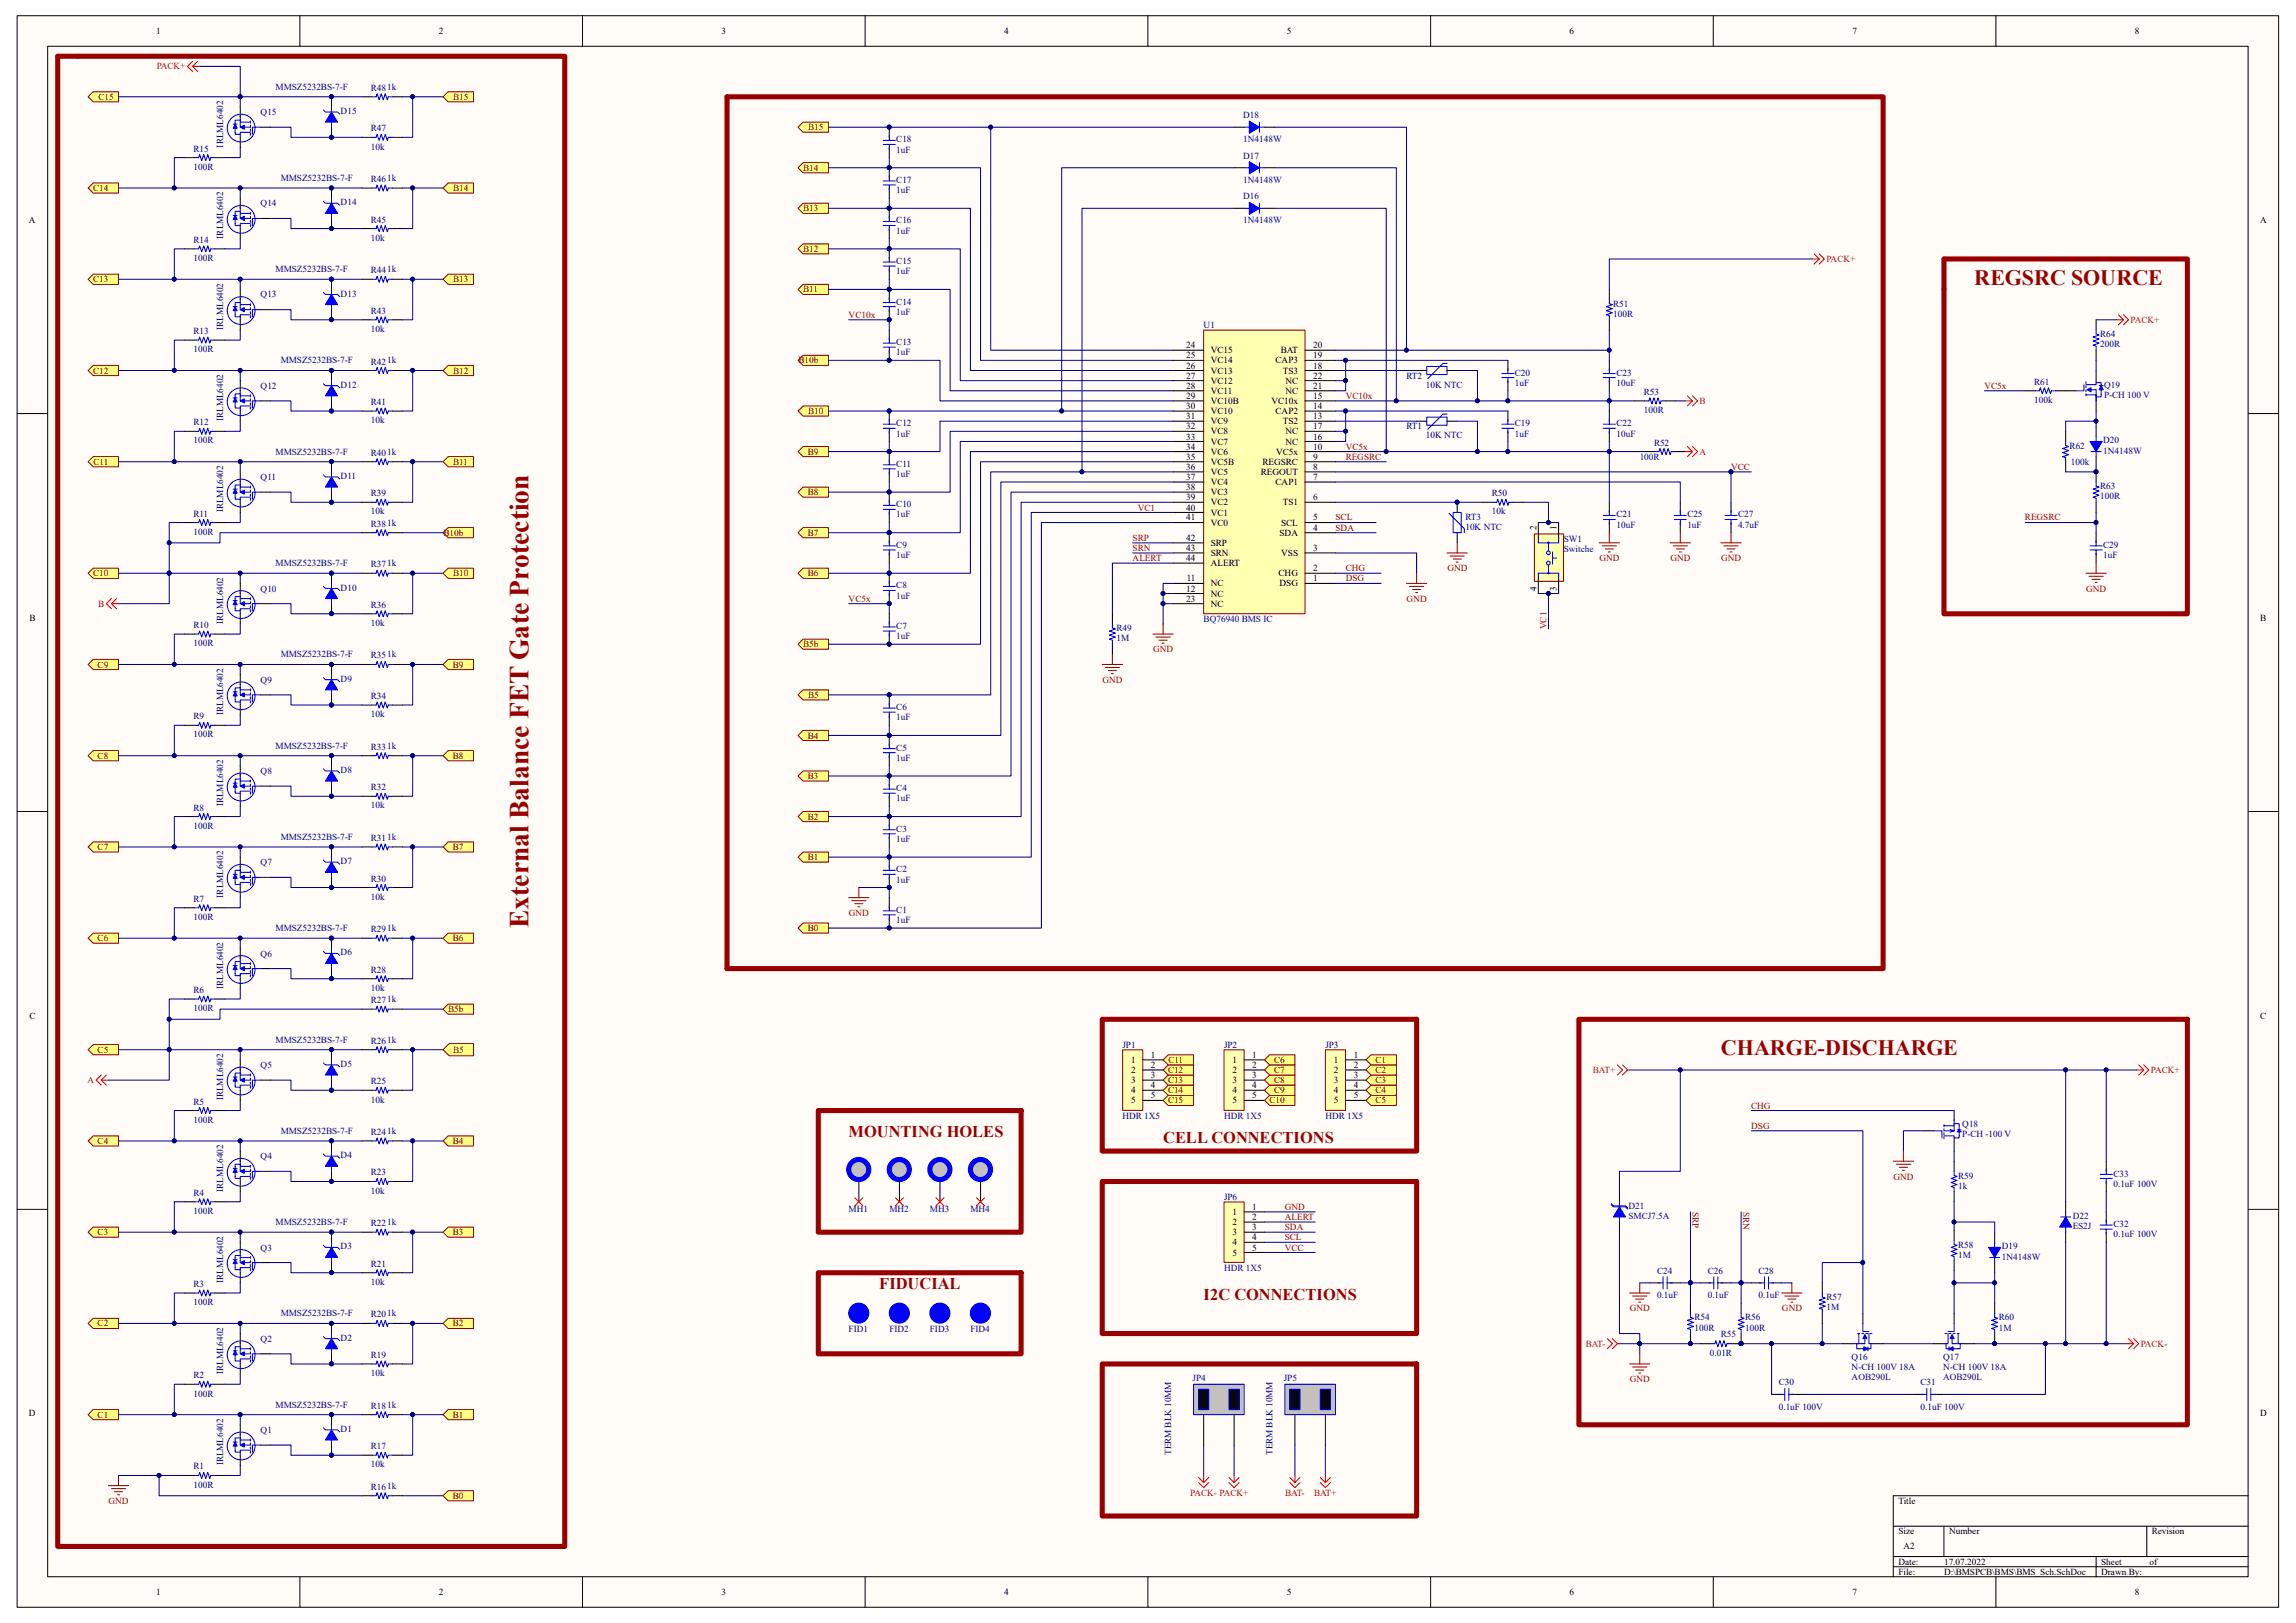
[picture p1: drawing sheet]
<svg xmlns="http://www.w3.org/2000/svg" width="420mm" height="297mm" viewBox="0 0 420 297" stroke-linecap="round" stroke-linejoin="round" font-family="sans-serif">
<defs><g id="words">
<text font-size="5" fill="#980000" x="96.6" y="169.8" transform="rotate(-90 96.6 169.8)">External Balance FET Gate Protection</text>
<g font-size="4" fill="#980000">
<text x="361.1" y="52.1">REGSRC SOURCE</text>
<text x="314.8" y="193.1">CHARGE-DISCHARGE</text>
</g>
<g font-size="3" fill="#980000">
<text x="155.2" y="208.2">MOUNTING HOLES</text>
<text x="212.8" y="209.1">CELL CONNECTIONS</text>
<text x="160.8" y="236">FIDUCIAL</text>
<text x="220.2" y="237.8">I2C CONNECTIONS</text>
</g>
<g font-size="1.7">
<text x="28.6" y="6.2">1</text>
<text x="80.3" y="6.2">2</text>
<text x="132" y="6.2">3</text>
<text x="183.7" y="6.2">4</text>
<text x="235.4" y="6.2">5</text>
<text x="287.1" y="6.2">6</text>
<text x="338.8" y="6.2">7</text>
<text x="390.5" y="6.2">8</text>
<text x="5.3" y="40.8">A</text>
<text x="413.4" y="40.8">A</text>
<text x="217" y="63.7">24</text>
<text x="217" y="65.6">25</text>
<text x="221.5" y="64.6">VC15</text>
<text x="234.3" y="64.6">BAT</text>
<text x="240.2" y="65.6">19</text>
<text x="240.2" y="63.7">20</text>
<text x="217" y="67.4">26</text>
<text x="217" y="69.3">27</text>
<text x="217" y="71.2">28</text>
<text x="221.5" y="66.5">VC14</text>
<text x="221.5" y="68.4">VC13</text>
<text x="221.5" y="70.2">VC12</text>
<text x="233.3" y="66.5">CAP3</text>
<text x="234.7" y="68.4">TS3</text>
<text x="235.1" y="70.2">NC</text>
<text x="240.2" y="67.4">18</text>
<text x="240.2" y="71.2">21</text>
<text x="240.2" y="69.3">22</text>
<text x="217" y="73">29</text>
<text x="217" y="74.8">30</text>
<text x="217" y="76.7">31</text>
<text x="221.5" y="72.1">VC11</text>
<text x="221.5" y="73.9">VC10B</text>
<text x="221.5" y="75.8">VC10</text>
<text x="221.5" y="77.6">VC9</text>
<text x="232.6" y="73.9">VC10x</text>
<text x="233.3" y="75.8">CAP2</text>
<text x="234.7" y="77.6">TS2</text>
<text x="235.1" y="72.1">NC</text>
<text x="240.2" y="76.7">13</text>
<text x="240.2" y="74.8">14</text>
<text x="240.2" y="73">15</text>
<text x="217" y="78.6">32</text>
<text x="217" y="80.4">33</text>
<text x="217" y="82.3">34</text>
<text x="221.5" y="79.5">VC8</text>
<text x="221.5" y="81.4">VC7</text>
<text x="221.5" y="83.2">VC6</text>
<text x="233.4" y="83.2">VC5x</text>
<text x="235.1" y="81.4">NC</text>
<text x="235.1" y="79.5">NC</text>
<text x="240.2" y="82.3">10</text>
<text x="240.2" y="80.4">16</text>
<text x="240.2" y="78.6">17</text>
<text x="217" y="84.1">35</text>
<text x="217" y="86">36</text>
<text x="217" y="87.8">37</text>
<text x="217" y="89.7">38</text>
<text x="221.5" y="85">VC5B</text>
<text x="221.5" y="86.9">VC5</text>
<text x="221.5" y="88.8">VC4</text>
<text x="230.6" y="86.9">REGOUT</text>
<text x="230.9" y="85">REGSRC</text>
<text x="233.3" y="88.8">CAP1</text>
<text x="240.2" y="87.8">7</text>
<text x="240.2" y="86">8</text>
<text x="240.2" y="84.1">9</text>
<text x="217" y="91.6">39</text>
<text x="217" y="93.4">40</text>
<text x="217" y="95.3">41</text>
<text x="221.5" y="90.6">VC3</text>
<text x="221.5" y="92.5">VC2</text>
<text x="221.5" y="94.4">VC1</text>
<text x="234.7" y="92.5">TS1</text>
<text x="240.2" y="95.3">5</text>
<text x="240.2" y="91.6">6</text>
<text x="217" y="99">42</text>
<text x="217" y="100.8">43</text>
<text x="221.5" y="96.2">VC0</text>
<text x="221.5" y="99.9">SRP</text>
<text x="221.5" y="101.8">SRN</text>
<text x="234.1" y="98">SDA</text>
<text x="234.4" y="101.8">VSS</text>
<text x="234.4" y="96.2">SCL</text>
<text x="240.2" y="100.8">3</text>
<text x="240.2" y="97.1">4</text>
<text x="281" y="96.9" transform="rotate(-90 281 96.9)">2</text>
<text x="284.7" y="96.9" transform="rotate(-90 284.7 96.9)">1</text>
<text x="217" y="102.7">44</text>
<text x="217.1" y="106.4">11</text>
<text x="221.5" y="107.3">NC</text>
<text x="221.5" y="103.6">ALERT</text>
<text x="233.9" y="105.5">CHG</text>
<text x="234.1" y="107.3">DSG</text>
<text x="240.2" y="106.4">1</text>
<text x="240.2" y="104.6">2</text>
<text x="5.4" y="113.6">B</text>
<text x="217" y="108.2">12</text>
<text x="217" y="110.1">23</text>
<text x="221.5" y="109.2">NC</text>
<text x="221.5" y="111">NC</text>
<text x="281" y="108.2" transform="rotate(-90 281 108.2)">4</text>
<text x="284.7" y="108.2" transform="rotate(-90 284.7 108.2)">3</text>
<text x="413.5" y="113.6">B</text>
<text x="5.4" y="186.4">C</text>
<text x="413.5" y="186.4">C</text>
<text x="206.9" y="194.5">1</text>
<text x="206.9" y="196.4">2</text>
<text x="210.5" y="193.6">1</text>
<text x="210.5" y="195.5">2</text>
<text x="210.5" y="197.3">3</text>
<text x="225.5" y="194.5">1</text>
<text x="225.5" y="196.4">2</text>
<text x="229.1" y="193.6">1</text>
<text x="229.1" y="195.5">2</text>
<text x="229.1" y="197.3">3</text>
<text x="244" y="194.5">1</text>
<text x="244" y="196.4">2</text>
<text x="247.6" y="193.6">1</text>
<text x="247.6" y="195.5">2</text>
<text x="247.6" y="197.3">3</text>
<text x="206.9" y="198.2">3</text>
<text x="206.9" y="200.1">4</text>
<text x="206.9" y="201.9">5</text>
<text x="210.5" y="199.1">4</text>
<text x="210.5" y="201">5</text>
<text x="225.5" y="198.2">3</text>
<text x="225.5" y="200.1">4</text>
<text x="225.5" y="201.9">5</text>
<text x="229.1" y="199.1">4</text>
<text x="229.1" y="201">5</text>
<text x="244" y="198.2">3</text>
<text x="244" y="200.1">4</text>
<text x="244" y="201.9">5</text>
<text x="247.6" y="199.1">4</text>
<text x="247.6" y="201">5</text>
<text x="229.1" y="221.4">1</text>
<text x="225.5" y="222.3">1</text>
<text x="225.5" y="224.2">2</text>
<text x="225.5" y="226.1">3</text>
<text x="225.5" y="227.9">4</text>
<text x="229.1" y="223.3">2</text>
<text x="229.1" y="225.1">3</text>
<text x="229.1" y="227">4</text>
<text x="225.5" y="229.8">5</text>
<text x="229.1" y="228.9">5</text>
<text x="5.3" y="259.2">D</text>
<text x="413.4" y="259.2">D</text>
<text x="347.3" y="275.2">Title</text>
<text x="347.3" y="280.8">Size</text>
<text x="356.5" y="280.8">Number</text>
<text x="393.6" y="280.8">Revision</text>
<text x="347.3" y="286.3">Date:</text>
<text x="348.2" y="283.5">A2</text>
<text x="355.6" y="286.3">17.07.2022</text>
<text x="384.3" y="286.3">Sheet</text>
<text x="393.2" y="286.3">of</text>
<text x="28.6" y="291.9">1</text>
<text x="80.3" y="291.9">2</text>
<text x="132" y="291.9">3</text>
<text x="183.7" y="291.9">4</text>
<text x="235.4" y="291.9">5</text>
<text x="287.1" y="291.9">6</text>
<text x="338.8" y="291.9">7</text>
<text x="347.3" y="288.2">File:</text>
<text x="355.6" y="288.2">D:\BMSPCB\BMS\BMS_Sch.SchDoc</text>
<text x="384.3" y="288.2">Drawn By:</text>
<text x="390.5" y="291.9">8</text>
</g>
<g font-size="1.7" fill="#f00">
<text x="28.7" y="12.7">PACK+</text>
<text x="334.1" y="48">PACK+</text>
<text x="389.7" y="59.1">PACK+</text>
<text x="310.9" y="73.9">B</text>
<text x="310.9" y="83.2">A</text>
<text x="17.9" y="111">B</text>
<text x="291.4" y="196.4">BAT+</text>
<text x="393.4" y="196.4">PACK+</text>
<text x="16" y="198.2">A</text>
<text x="290.1" y="246.5">BAT-</text>
<text x="391.6" y="246.5">PACK-</text>
<text x="217.7" y="273.7">PACK- PACK+</text>
<text x="235.1" y="273.7">BAT-</text>
<text x="240.4" y="273.7">BAT+</text>
</g>
<g font-size="1.7" fill="#000080">
<text x="50.4" y="16.4">MMSZ5232BS-7-F</text>
<text x="67.9" y="16.6">R481k</text>
<text x="47.7" y="21.1">Q15</text>
<text x="62.3" y="20.9">D15</text>
<text x="227.4" y="21.6">D18</text>
<text x="35.4" y="27.7">R15</text>
<text x="40.8" y="27" transform="rotate(-90 40.8 27)">IRLML6402</text>
<text x="67.9" y="24">R47</text>
<text x="67.9" y="27.4">10k</text>
<text x="164" y="26.1">C18</text>
<text x="164" y="27.9">1uF</text>
<text x="227.4" y="26.1">1N4148W</text>
<text x="227.4" y="29">D17</text>
<text x="35.4" y="31.1">100R</text>
<text x="51.4" y="33.1">MMSZ5232BS-7-F</text>
<text x="67.9" y="33.3">R461k</text>
<text x="164" y="33.5">C17</text>
<text x="164" y="35.3">1uF</text>
<text x="227.4" y="33.5">1N4148W</text>
<text x="47.7" y="37.8">Q14</text>
<text x="62.3" y="37.6">D14</text>
<text x="67.9" y="40.7">R45</text>
<text x="164" y="40.9">C16</text>
<text x="227.4" y="36.4">D16</text>
<text x="227.4" y="40.9">1N4148W</text>
<text x="35.4" y="44.5">R14</text>
<text x="35.4" y="47.8">100R</text>
<text x="40.8" y="43.7" transform="rotate(-90 40.8 43.7)">IRLML6402</text>
<text x="67.9" y="44.1">10k</text>
<text x="164" y="42.8">1uF</text>
<text x="50.4" y="49.8">MMSZ5232BS-7-F</text>
<text x="67.9" y="50">R441k</text>
<text x="164" y="48.3">C15</text>
<text x="164" y="50.2">1uF</text>
<text x="47.7" y="54.4">Q13</text>
<text x="62.3" y="54.3">D13</text>
<text x="67.9" y="57.4">R43</text>
<text x="164" y="55.8">C14</text>
<text x="164" y="57.6">1uF</text>
<text x="295.1" y="56.1">R51</text>
<text x="295.1" y="58">100R</text>
<text x="35.4" y="61.1">R13</text>
<text x="35.4" y="64.5">100R</text>
<text x="40.8" y="60.4" transform="rotate(-90 40.8 60.4)">IRLML6402</text>
<text x="67.9" y="60.7">10k</text>
<text x="164" y="63.2">C13</text>
<text x="164" y="65">1uF</text>
<text x="220.2" y="60">U1</text>
<text x="384.2" y="61.7">R64</text>
<text x="384.2" y="63.5">200R</text>
<text x="47.7" y="71.2">Q12</text>
<text x="51.4" y="66.5">MMSZ5232BS-7-F</text>
<text x="62.3" y="71">D12</text>
<text x="67.9" y="66.7">R421k</text>
<text x="257.3" y="69.3">RT2</text>
<text x="260.8" y="71">10K NTC</text>
<text x="277.1" y="68.7">C20</text>
<text x="277.1" y="70.6">1uF</text>
<text x="295.7" y="68.7">C23</text>
<text x="295.7" y="70.6">10uF</text>
<text x="372.1" y="70.4">R61</text>
<text x="384.9" y="71">Q19</text>
<text x="35.4" y="77.8">R12</text>
<text x="40.8" y="77.1" transform="rotate(-90 40.8 77.1)">IRLML6402</text>
<text x="67.9" y="74.1">R41</text>
<text x="67.9" y="77.5">10k</text>
<text x="300.7" y="72.3">R53</text>
<text x="300.7" y="75.6">100R</text>
<text x="372.1" y="73.7">100k</text>
<text x="384.9" y="72.8">P-CH 100 V</text>
<text x="35.4" y="81.2">100R</text>
<text x="50.4" y="83.2">MMSZ5232BS-7-F</text>
<text x="67.9" y="83.4">R401k</text>
<text x="164" y="78">C12</text>
<text x="164" y="79.9">1uF</text>
<text x="257.3" y="78.6">RT1</text>
<text x="260.8" y="80.2">10K NTC</text>
<text x="277.1" y="78">C19</text>
<text x="277.1" y="79.9">1uF</text>
<text x="295.7" y="78">C22</text>
<text x="295.7" y="79.9">10uF</text>
<text x="302.6" y="81.5">R52</text>
<text x="378.6" y="82.1">R62</text>
<text x="384.7" y="81.2">D20</text>
<text x="384.7" y="83">1N4148W</text>
<text x="47.7" y="87.8">Q11</text>
<text x="62.3" y="87.7">D11</text>
<text x="164" y="85.4">C11</text>
<text x="164" y="87.3">1uF</text>
<text x="299.9" y="84.1">100R</text>
<text x="378.8" y="85">100k</text>
<text x="384.2" y="89.5">R63</text>
<text x="35.4" y="94.5">R11</text>
<text x="40.8" y="93.8" transform="rotate(-90 40.8 93.8)">IRLML6402</text>
<text x="67.9" y="90.8">R39</text>
<text x="67.9" y="94.1">10k</text>
<text x="164" y="92.8">C10</text>
<text x="164" y="94.7">1uF</text>
<text x="268.1" y="95.1">RT3</text>
<text x="272.9" y="90.8">R50</text>
<text x="272.9" y="94.1">10k</text>
<text x="295.7" y="94.7">C21</text>
<text x="308.7" y="94.7">C25</text>
<text x="317.9" y="94.7">C27</text>
<text x="384.2" y="91.4">100R</text>
<text x="35.4" y="97.9">100R</text>
<text x="67.9" y="96.4">R381k</text>
<text x="164" y="100.3">C9</text>
<text x="268.1" y="96.9">10K NTC</text>
<text x="286" y="99.1">SW1</text>
<text x="286" y="101">Switche</text>
<text x="295.7" y="96.6">10uF</text>
<text x="308.7" y="96.6">1uF</text>
<text x="317.9" y="96.6">4.7uF</text>
<text x="384.7" y="100.3">C29</text>
<text x="50.4" y="103.6">MMSZ5232BS-7-F</text>
<text x="67.9" y="103.8">R371k</text>
<text x="164" y="102.2">1uF</text>
<text x="164" y="107.7">C8</text>
<text x="384.7" y="102.2">1uF</text>
<text x="47.7" y="108.2">Q10</text>
<text x="62.3" y="108.1">D10</text>
<text x="67.9" y="111.2">R36</text>
<text x="164" y="109.6">1uF</text>
<text x="220.2" y="113.8">BQ76940 BMS IC</text>
<text x="35.4" y="114.9">R10</text>
<text x="35.4" y="118.3">100R</text>
<text x="40.8" y="114.2" transform="rotate(-90 40.8 114.2)">IRLML6402</text>
<text x="67.9" y="114.6">10k</text>
<text x="164" y="115.1">C7</text>
<text x="164" y="117">1uF</text>
<text x="204.2" y="115.5">R49</text>
<text x="204.2" y="117.3">1M</text>
<text x="47.7" y="125">Q9</text>
<text x="51.4" y="120.3">MMSZ5232BS-7-F</text>
<text x="62.3" y="124.8">D9</text>
<text x="67.9" y="120.5">R351k</text>
<text x="35.4" y="131.6">R9</text>
<text x="40.8" y="130.9" transform="rotate(-90 40.8 130.9)">IRLML6402</text>
<text x="67.9" y="127.9">R34</text>
<text x="67.9" y="131.3">10k</text>
<text x="164" y="130">C6</text>
<text x="164" y="131.8">1uF</text>
<text x="35.4" y="135">100R</text>
<text x="50.4" y="137">MMSZ5232BS-7-F</text>
<text x="67.9" y="137.2">R331k</text>
<text x="164" y="137.4">C5</text>
<text x="47.7" y="141.6">Q8</text>
<text x="62.3" y="141.5">D8</text>
<text x="164" y="139.2">1uF</text>
<text x="35.4" y="148.3">R8</text>
<text x="40.8" y="147.6" transform="rotate(-90 40.8 147.6)">IRLML6402</text>
<text x="67.9" y="144.6">R32</text>
<text x="67.9" y="148">10k</text>
<text x="164" y="144.8">C4</text>
<text x="164" y="146.6">1uF</text>
<text x="35.4" y="151.7">100R</text>
<text x="51.4" y="153.7">MMSZ5232BS-7-F</text>
<text x="67.9" y="153.9">R311k</text>
<text x="164" y="152.2">C3</text>
<text x="164" y="154.1">1uF</text>
<text x="47.7" y="158.3">Q7</text>
<text x="62.3" y="158.2">D7</text>
<text x="67.9" y="161.3">R30</text>
<text x="164" y="159.6">C2</text>
<text x="164" y="161.5">1uF</text>
<text x="35.4" y="165">R7</text>
<text x="40.8" y="164.3" transform="rotate(-90 40.8 164.3)">IRLML6402</text>
<text x="67.9" y="164.6">10k</text>
<text x="164" y="167">C1</text>
<text x="35.4" y="168.4">100R</text>
<text x="50.4" y="170.4">MMSZ5232BS-7-F</text>
<text x="67.9" y="170.6">R291k</text>
<text x="164" y="168.9">1uF</text>
<text x="47.7" y="175">Q6</text>
<text x="62.3" y="174.8">D6</text>
<text x="67.9" y="178">R28</text>
<text x="35.4" y="181.7">R6</text>
<text x="35.4" y="185">100R</text>
<text x="40.8" y="181" transform="rotate(-90 40.8 181)">IRLML6402</text>
<text x="67.9" y="181.4">10k</text>
<text x="67.9" y="183.6">R271k</text>
<text x="50.4" y="190.8">MMSZ5232BS-7-F</text>
<text x="67.9" y="191">R261k</text>
<text x="205.3" y="191.7">JP1</text>
<text x="223.9" y="191.7">JP2</text>
<text x="242.4" y="191.7">JP3</text>
<text x="47.7" y="195.5">Q5</text>
<text x="62.3" y="195.2">D5</text>
<text x="35.4" y="202.1">R5</text>
<text x="40.8" y="201.4" transform="rotate(-90 40.8 201.4)">IRLML6402</text>
<text x="67.9" y="198.4">R25</text>
<text x="67.9" y="201.8">10k</text>
<text x="35.4" y="205.4">100R</text>
<text x="51.4" y="207.5">MMSZ5232BS-7-F</text>
<text x="67.9" y="207.7">R241k</text>
<text x="205.3" y="204.7">HDR 1X5</text>
<text x="223.9" y="204.7">HDR 1X5</text>
<text x="242.4" y="204.7">HDR 1X5</text>
<text x="358.9" y="206.2">Q18</text>
<text x="358.9" y="208.1">P-CH -100 V</text>
<text x="47.7" y="212.1">Q4</text>
<text x="62.3" y="212">D4</text>
<text x="67.9" y="215.1">R23</text>
<text x="358.2" y="215.7">R59</text>
<text x="386.6" y="215.3">C33</text>
<text x="35.4" y="218.8">R4</text>
<text x="40.8" y="218.1" transform="rotate(-90 40.8 218.1)">IRLML6402</text>
<text x="67.9" y="218.4">10k</text>
<text x="155.2" y="221.8">MH1</text>
<text x="162.7" y="221.8">MH2</text>
<text x="170.1" y="221.8">MH3</text>
<text x="177.5" y="221.8">MH4</text>
<text x="223.9" y="219.6">JP6</text>
<text x="297.9" y="221.2">D21</text>
<text x="358.2" y="217.5">1k</text>
<text x="386.6" y="217.2">0.1uF 100V</text>
<text x="35.4" y="222.2">100R</text>
<text x="50.4" y="224.2">MMSZ5232BS-7-F</text>
<text x="67.9" y="224.4">R221k</text>
<text x="297.9" y="223.1">SMCJ7.5A</text>
<text x="379.1" y="223.1">D22</text>
<text x="379.1" y="225">ES2J</text>
<text x="386.6" y="224.6">C32</text>
<text x="386.6" y="226.4">0.1uF 100V</text>
<text x="47.7" y="228.9">Q3</text>
<text x="62.3" y="228.6">D3</text>
<text x="67.9" y="231.8">R21</text>
<text x="223.9" y="232.5">HDR 1X5</text>
<text x="303.1" y="233.1">C24</text>
<text x="312.4" y="233.1">C26</text>
<text x="321.6" y="233.1">C28</text>
<text x="358.2" y="228.3">R58</text>
<text x="358.2" y="230.1">1M</text>
<text x="366.2" y="228.6">D19</text>
<text x="366.2" y="230.5">1N4148W</text>
<text x="35.4" y="235.5">R3</text>
<text x="35.4" y="238.8">100R</text>
<text x="40.8" y="234.8" transform="rotate(-90 40.8 234.8)">IRLML6402</text>
<text x="67.9" y="235.2">10k</text>
<text x="303.1" y="237.6">0.1uF</text>
<text x="312.4" y="237.6">0.1uF</text>
<text x="321.6" y="237.6">0.1uF</text>
<text x="334.1" y="237.9">R57</text>
<text x="334.1" y="239.8">1M</text>
<text x="47.7" y="245.5">Q2</text>
<text x="51.4" y="240.9">MMSZ5232BS-7-F</text>
<text x="62.3" y="245.4">D2</text>
<text x="67.9" y="241.1">R201k</text>
<text x="155.2" y="243.7">FID1</text>
<text x="162.7" y="243.7">FID2</text>
<text x="170.1" y="243.7">FID3</text>
<text x="177.5" y="243.7">FID4</text>
<text x="310" y="241.6">R54</text>
<text x="310" y="243.5">100R</text>
<text x="314.8" y="244.6">R55</text>
<text x="319.2" y="241.6">R56</text>
<text x="319.2" y="243.5">100R</text>
<text x="365.6" y="241.6">R60</text>
<text x="365.6" y="243.5">1M</text>
<text x="40.8" y="251.5" transform="rotate(-90 40.8 251.5)">IRLML6402</text>
<text x="67.9" y="248.5">R19</text>
<text x="67.9" y="251.8">10k</text>
<text x="312.8" y="248.1">0.01R</text>
<text x="338.7" y="248.9">Q16</text>
<text x="338.7" y="250.7">N-CH 100V 18A</text>
<text x="355.4" y="248.9">Q17</text>
<text x="355.4" y="250.7">N-CH 100V 18A</text>
<text x="35.4" y="252.2">R2</text>
<text x="35.4" y="255.6">100R</text>
<text x="50.4" y="257.6">MMSZ5232BS-7-F</text>
<text x="67.9" y="257.8">R181k</text>
<text x="218.1" y="252.8">JP4</text>
<text x="234.8" y="252.8">JP5</text>
<text x="325.4" y="253.5">C30</text>
<text x="325.4" y="258">0.1uF 100V</text>
<text x="338.7" y="252.6">AOB290L</text>
<text x="351.3" y="253.5">C31</text>
<text x="351.3" y="258">0.1uF 100V</text>
<text x="355.4" y="252.6">AOB290L</text>
<text x="47.7" y="262.2">Q1</text>
<text x="62.3" y="262">D1</text>
<text x="35.4" y="268.9">R1</text>
<text x="40.8" y="268.1" transform="rotate(-90 40.8 268.1)">IRLML6402</text>
<text x="67.9" y="265.2">R17</text>
<text x="67.9" y="268.5">10k</text>
<text x="214.2" y="266.3" transform="rotate(-90 214.2 266.3)">TERM BLK 10MM</text>
<text x="232.8" y="266.3" transform="rotate(-90 232.8 266.3)">TERM BLK 10MM</text>
<text x="35.4" y="272.2">100R</text>
<text x="67.9" y="272.6">R161k</text>
</g>
<g font-size="1.7" fill="#800000">
<text x="18" y="18.3">C15</text>
<text x="82.9" y="18.3">B15</text>
<text x="147.8" y="23.8">B15</text>
<text x="17" y="35">C14</text>
<text x="82.9" y="35">B14</text>
<text x="146.9" y="31.3">B14</text>
<text x="146.9" y="38.7">B13</text>
<text x="146.9" y="46.1">B12</text>
<text x="17" y="51.7">C13</text>
<text x="82.9" y="51.7">B13</text>
<text x="146.9" y="53.5">B11</text>
<text x="155.2" y="58.2">VC10x</text>
<text x="17" y="68.4">C12</text>
<text x="82.9" y="68.4">B12</text>
<text x="146" y="66.5">B10b</text>
<text x="363" y="71.2">VC5x</text>
<text x="147.8" y="75.8">B10</text>
<text x="246.2" y="73">VC10x</text>
<text x="147.7" y="83.2">B9</text>
<text x="246.2" y="82.3">VC5x</text>
<text x="17.1" y="85">C11</text>
<text x="82.9" y="85">B11</text>
<text x="246.2" y="84.1">REGSRC</text>
<text x="316.7" y="86">VCC</text>
<text x="147.7" y="90.6">B8</text>
<text x="208.1" y="93.4">VC1</text>
<text x="244.3" y="95.3">SCL</text>
<text x="370.4" y="95.3">REGSRC</text>
<text x="81.1" y="98">B10b</text>
<text x="147.7" y="98">B7</text>
<text x="207.2" y="99">SRP</text>
<text x="207.2" y="100.8">SRN</text>
<text x="244.3" y="97.1">SDA</text>
<text x="17" y="105.5">C10</text>
<text x="82.9" y="105.5">B10</text>
<text x="147.7" y="105.5">B6</text>
<text x="207.2" y="102.7">ALERT</text>
<text x="246.2" y="104.6">CHG</text>
<text x="246.2" y="106.4">DSG</text>
<text x="264.8" y="104.6">GND</text>
<text x="292.6" y="102.7">GND</text>
<text x="305.6" y="102.7">GND</text>
<text x="314.8" y="102.7">GND</text>
<text x="155.2" y="110.1">VC5x</text>
<text x="257.3" y="110.1">GND</text>
<text x="381.6" y="108.2">GND</text>
<text x="146.9" y="118.4">B5b</text>
<text x="210.9" y="119.4">GND</text>
<text x="282.9" y="115.1" transform="rotate(-90 282.9 115.1)">VC1</text>
<text x="17.9" y="122.2">C9</text>
<text x="82.8" y="122.2">B9</text>
<text x="201.7" y="125">GND</text>
<text x="147.8" y="127.7">B5</text>
<text x="147.7" y="135.2">B4</text>
<text x="17.9" y="138.9">C8</text>
<text x="82.8" y="138.9">B8</text>
<text x="147.7" y="142.6">B3</text>
<text x="147.7" y="150">B2</text>
<text x="17.9" y="155.6">C7</text>
<text x="82.8" y="155.6">B7</text>
<text x="147.7" y="157.4">B1</text>
<text x="155.3" y="167.6">GND</text>
<text x="17.9" y="172.3">C6</text>
<text x="82.8" y="172.3">B6</text>
<text x="147.7" y="170.4">B0</text>
<text x="82" y="185.3">B5b</text>
<text x="17.9" y="192.7">C5</text>
<text x="82.9" y="192.7">B5</text>
<text x="213.7" y="196.4">C12</text>
<text x="213.7" y="194.5">C11</text>
<text x="233" y="196.4">C7</text>
<text x="233" y="194.5">C6</text>
<text x="251.6" y="196.4">C2</text>
<text x="251.6" y="194.5">C1</text>
<text x="213.7" y="201.9">C15</text>
<text x="213.7" y="200.1">C14</text>
<text x="213.7" y="198.2">C13</text>
<text x="232.2" y="201.9">C10</text>
<text x="233" y="200.1">C9</text>
<text x="233" y="198.2">C8</text>
<text x="251.6" y="201.9">C5</text>
<text x="251.6" y="200.1">C4</text>
<text x="251.6" y="198.2">C3</text>
<text x="320.3" y="202.9">CHG</text>
<text x="17.9" y="209.4">C4</text>
<text x="82.8" y="209.4">B4</text>
<text x="320.3" y="206.6">DSG</text>
<text x="346.4" y="215.9">GND</text>
<text x="235" y="221.4">GND</text>
<text x="309.6" y="221.8" transform="rotate(90 309.6 221.8)">SRP</text>
<text x="318.9" y="221.8" transform="rotate(90 318.9 221.8)">SRN</text>
<text x="17.9" y="226.1">C3</text>
<text x="82.8" y="226.1">B3</text>
<text x="235" y="227">SCL</text>
<text x="235" y="225.1">SDA</text>
<text x="235" y="223.3">ALERT</text>
<text x="235" y="228.9">VCC</text>
<text x="298.1" y="240">GND</text>
<text x="326" y="240">GND</text>
<text x="17.9" y="242.7">C2</text>
<text x="82.8" y="242.7">B2</text>
<text x="298.1" y="252.9">GND</text>
<text x="17.9" y="259.5">C1</text>
<text x="82.8" y="259.5">B1</text>
<text x="19.9" y="275.2">GND</text>
<text x="82.8" y="274.3">B0</text>
</g>
</g></defs>
<path d="M3.2 2.9h413.6v291.2h-413.6z" fill="#fffcf8"/>
<path d="M3.1 2.9h413.7v291.2h-413.7z" fill="none" stroke="#000" stroke-width=".18"/>
<path d="M8.8 8.5h402.4v280h-402.4z" fill="#fffcf8"/>
<g fill="none" stroke="#000" stroke-width=".18">
<path d="M8.7 8.5h402.5v280h-402.5zM54.9 2.9v5.5M106.6 2.9v5.5M158.3 2.9v5.5M210 2.9v5.5M261.7 2.9v5.5M313.4 2.9v5.5M365.1 2.9v5.5M3.1 75.7h5.6M411.2 75.7h5.6M3.1 148.5h5.6M411.2 148.5h5.6"/>
<path d="M3.1 221.3h5.6M411.2 221.3h5.6M346.3 279.3h64.9M355.6 279.3v5.6M392.7 279.3v5.6M411.2 273.7h-64.9v14.9M54.9 288.6v5.5M106.6 288.6v5.5M158.3 288.6v5.5M210 288.6v5.5M261.7 288.6v5.5M313.4 288.6v5.5"/>
<path d="M346.3 284.9h64.9M346.3 286.7h64.9M365.1 288.6v5.5M383.4 284.9v3.7"/>
</g>
<path d="M220.2 60.5h18.5v51.8h-18.5z" fill="#ffffb0"/>
<path d="M220.2 60.4h18.5v51.9h-18.5z" fill="none" stroke="#800000" stroke-width=".18"/>
<g fill="none" stroke="#000" stroke-width=".19">
<path d="M66.2 17.7h1.9M71.8 17.7h1.8M162.7 23.3v1.8M162.7 27v1.8M162.7 30.7v1.9M162.7 34.4v1.9M162.7 38.1v1.9M225.7 23.3h1.9M231.3 23.3h1.9M162.7 41.8v1.9M162.7 45.5v1.9M162.7 49.3v1.8"/>
<path d="M162.7 53v1.8M162.7 56.7v1.8M162.7 60.4v1.8M162.7 64.1v1.8M214.6 77.1h5.6M214.6 75.2h5.6M214.6 73.4h5.6M214.6 78.9h5.6M214.6 67.8h5.6M214.6 65.9h5.6M214.6 64.1h5.6M214.6 71.5h5.6"/>
<path d="M214.6 69.7h5.6M238.7 77.1h5.6M238.7 75.2h5.6M238.7 73.4h5.6M238.7 78.9h5.6M238.7 67.8h5.6M238.7 65.9h5.6M238.7 64.1h5.6M238.7 71.5h5.6M238.7 69.7h5.6M214.6 95.6h5.6M214.6 91.9h5.6"/>
<path d="M214.6 88.2h5.6M214.6 86.4h5.6M214.6 84.5h5.6M214.6 82.6h5.6M214.6 80.8h5.6M214.6 90.1h5.6M214.6 93.8h5.6M214.6 99.3h5.6M238.7 97.5h5.6M238.7 95.6h5.6M238.7 91.9h5.6M238.7 88.2h5.6"/>
<path d="M238.7 86.4h5.6M238.7 84.5h5.6M238.7 82.6h5.6M238.7 80.8h5.6M214.6 106.8h5.6M214.6 101.2h5.6M214.6 108.6h5.6M214.6 110.5h5.6M214.6 103h5.6M238.7 106.8h5.6M238.7 104.9h5.6M238.7 101.2h5.6"/>
</g>
<g fill="#000080" stroke="#000080" stroke-width=".18">
<circle cx="162.6" cy="23.3" r=".35"/>
<circle cx="162.6" cy="30.7" r=".35"/>
<circle cx="162.6" cy="38.1" r=".35"/>
<circle cx="162.6" cy="45.5" r=".35"/>
<circle cx="162.6" cy="52.9" r=".35"/>
<circle cx="162.6" cy="58.5" r=".35"/>
<circle cx="162.6" cy="65.9" r=".35"/>
</g>
<g fill="none" stroke="#00f" stroke-width=".19">
<path d="M68.1 17.7h.7l.2-.5 .4 1.1 .3-1.1 .4 1.1 .4-1.1 .3 1.1 .2-.6h.8M161.6 26.4h1.1M161.6 25.7h1.1M161.6 33.9h1.1M161.6 33.1h1.1M162.7 24.8v.9h1.1M162.7 32.2v.9h1.1M162.7 39.6v.9h1.1M163.8 26.4h-1.1v1M163.8 33.9h-1.1v.9M161.6 41.3h1.1M161.6 40.5h1.1"/>
<path d="M161.6 48.7h1.1M161.6 48h1.1M161.6 56.1h1.1M161.6 55.4h1.1M162.7 47v1h1.1M162.7 54.4v1h1.1M163.8 41.3h-1.1v.9M163.8 48.7h-1.1v.9M163.8 56.1h-1.1v.9M161.6 63.5h1.1M161.6 62.8h1.1M162.7 61.9v.9h1.1"/>
<path d="M163.8 63.5h-1.1v1"/>
</g>
<path d="M228.5 22.2l1.9 1.1-1.9 1.1z" fill="#00f"/>
<path d="M227.6 23.3h.9M228.5 22.2l1.9 1.1-1.9 1.1zM230.4 23.3h.9M230.4 22.4v1.8" fill="none" stroke="#00f" stroke-width=".19"/>
<path d="M225.7 30.7h1.9M231.3 30.7h1.9" fill="none" stroke="#000" stroke-width=".19"/>
<path d="M228.5 29.6l1.9 1.1-1.9 1.1z" fill="#00f"/>
<path d="M227.6 30.7h.9M228.5 29.6l1.9 1.1-1.9 1.1zM230.4 30.7h.9M230.4 29.8v1.8" fill="none" stroke="#00f" stroke-width=".19"/>
<path d="M225.7 38.1h1.9M231.3 38.1h1.9" fill="none" stroke="#000" stroke-width=".19"/>
<path d="M228.5 37l1.9 1.1-1.9 1.1z" fill="#00f"/>
<path d="M227.6 38.1h.9M228.5 37l1.9 1.1-1.9 1.1zM230.4 38.1h.9M230.4 37.2v1.8M265.1 94l2.8 2.7v.8M265.8 93.8h1.5v3.7h-1.5zM273 91.9h.8l.2-.5 .3 1.1 .4-1.1 .4 1.1 .4-1.1 .3 1.1 .2-.6h.8" fill="none" stroke="#00f" stroke-width=".19"/>
<path d="M257.3 106.8h3.7M257.8 107.3h2.6M258.4 107.9h1.5M258.9 108.4h.4M259.1 104.9v1.9" fill="none" stroke="#800000" stroke-width=".19"/>
<path d="M266.6 91.9v1.9M266.6 97.5v1.8M271.2 91.9h1.8M276.8 91.9h1.8" fill="none" stroke="#000" stroke-width=".19"/>
<circle cx="266.5" cy="91.9" r=".35" fill="#000080" stroke="#000080" stroke-width=".18"/>
<path d="M280.7 97.7h5.3v8.7h-5.3z" fill="#ffffb0"/>
<path d="M280.7 97.7h5.3v8.7h-5.3z" fill="none" stroke="#800000" stroke-width=".18"/>
<path d="M281.4 95.6v2.8M285.1 95.6v2.8M281.4 105.8v2.8M285.1 105.8v2.8M351.9 206.9h1.8M357.5 203.2v1.9M357.5 208.8v1.9M357.5 225.1v1.9M357.5 230.7v1.8M364.9 225.5v1.8M364.9 231.1v1.8" fill="none" stroke="#000" stroke-width=".19"/>
<g fill="none" stroke="#00f" stroke-width=".19">
<path d="M281.4 98.4v.9h3.7v-.9M283.2 99.3v1.5M281.4 105.8v-.9h3.7v.9M283.2 103.4v1.5M284 101v2.2M284 102.1h.7M353.7 206.9h1.5v1.3M355.6 207.9h1.9v.9M356.7 206.7l.8 .2-.8 .3M357.5 205.6v.4h-1.9M357.5 205.6h.9v1.2l-.4 .3h.8l-.4-.3v1.4h-.9M357.5 206v.9h-1.9"/>
<path d="M357.5 204.9v.7M358 206.8h.8M357.5 227v.7l.5 .2-1.1 .4 1.1 .3-1.1 .4 1.1 .4-1.1 .4 .6 .1v.8"/>
<circle cx="283.2" cy="99.3" r=".13"/>
<circle cx="283.2" cy="101.2" r=".33"/>
<circle cx="283.2" cy="103" r=".33"/>
<circle cx="283.2" cy="104.9" r=".13"/>
</g>
<path d="M266.6 99.3v1.9M264.7 101.2h3.7M265.3 101.8h2.6M265.8 102.3h1.5M266.4 102.9h.3" fill="none" stroke="#800000" stroke-width=".19"/>
<path d="M355.6 208.4v-2.8" fill="none" stroke="#00f" stroke-width=".19" stroke-dasharray=".4 .4"/>
<path d="M363.8 228.3h2.2l-1.1 1.8z" fill="#00f"/>
<path d="M363.8 228.3h2.2l-1.1 1.8zM363.9 230.1h1.9M364.9 227.3v1M364.9 230.1v1M338.9 245.9h.7M339.6 245.9v.9h1.2M340 244v1.9h-.4M340 245.9h.9M340.8 242.2v1.5h1.1M341.9 244v1.9h.7M342.2 245.9v.9h-.3M364.9 240.3v.8l.5 .2-1.1 .3 1.1 .4-1.1 .4 1.1 .3-1.1 .4 .6 .2v.7" fill="none" stroke="#00f" stroke-width=".19"/>
<path d="M364.9 238.5v1.8M337 245.9h1.9M340.8 240.3v1.9M342.6 245.9h1.9M364.9 244v1.9" fill="none" stroke="#000" stroke-width=".19"/>
<circle cx="364.9" cy="245.9" r=".35" fill="#000080" stroke="#000080" stroke-width=".18"/>
<path d="M342.4 244h-2.8" fill="none" stroke="#00f" stroke-width=".19" stroke-dasharray=".4 .4"/>
<path d="M340.9 246.5l.8 .3-.8 .4z" fill-rule="evenodd" fill="#00f"/>
<path d="M340.8 246.8h.3M340.9 246.5l.8 .3-.8 .4zM341.7 246.5v.7M341.7 246.8h.2" fill="none" stroke="#00f" stroke-width=".19"/>
<path d="M341.1 244.2l.4 .8h-.7z" fill="#00f"/>
<path d="M333.3 236.6v.8l.6 .2-1.1 .3 1.1 .4-1.1 .4 1.1 .3-1.1 .4 .5 .2v.7M341.1 244.2l.4 .8h-.7zM341.1 245v.9h-.2M356 245.9v.9h.3M356.3 244v1.9h-.7M357.3 245.9h.9M357.5 242.2v1.5h-1.2M358.2 244v1.9h.4M358.6 245.9v.9h-1.1M358.6 245.9h.7" fill="none" stroke="#00f" stroke-width=".19"/>
<path d="M333.3 234.8v1.8M333.3 240.3v1.9M353.7 245.9h1.9M357.5 240.3v1.9M359.3 245.9h1.9" fill="none" stroke="#000" stroke-width=".19"/>
<path d="M355.8 244h2.8" fill="none" stroke="#00f" stroke-width=".19" stroke-dasharray=".4 .4"/>
<path d="M356.5 246.8l.8-.3v.7z" fill-rule="evenodd" fill="#00f"/>
<path d="M356.3 246.8h.2M356.5 246.8l.8-.3v.7zM356.5 246.5v.7M357.1 246.8h.4" fill="none" stroke="#00f" stroke-width=".19"/>
<path d="M357.1 244.2l.4 .8h-.8z" fill="#00f"/>
<g fill="none" stroke="#00f" stroke-width=".19">
<path d="M357.5 214.4v.7l.5 .2-1.1 .4 1.1 .3-1.1 .4 1.1 .4-1.1 .3 .6 .2v.8M304.2 233.7v1.1h-.9M304.2 234.8v1.1M305 233.7v1.1h.9M305 234.8v1.1M313.5 233.7v1.1h-.9M313.5 234.8v1.1M314.2 233.7v1.1h1M314.2 234.8v1.1M322.8 233.7v1.1h-1M322.8 234.8v1.1M323.5 233.7v1.1h.9"/>
<path d="M323.5 234.8v1.1M309.2 240.3v.8l.6 .2-1.1 .3 1.1 .4-1.1 .4 1.1 .3-1.1 .4 .5 .2v.7M318.5 240.3v.8l.6 .2-1.2 .3 1.2 .4-1.2 .4 1.2 .3-1.2 .4 .6 .2v.7M357.1 244.2l.4 .8h-.8zM357.1 245v.9h.2"/>
</g>
<g fill="none" stroke="#800000" stroke-width=".19">
<path d="M346.3 212.5h3.7M346.9 213.1h2.6M347.4 213.6h1.5M348 214.2h.4M348.2 210.7v1.8M298.1 236.6h3.7M298.6 237.2h2.6M299.2 237.7h1.5M299.8 238.3h.3M299.9 234.8v1.8M325.9 236.6h3.7M326.5 237.2h2.6"/>
<path d="M327 237.7h1.5M327.6 238.3h.4M327.8 234.8v1.8M298.1 249.6h3.7M298.6 250.2h2.6M299.2 250.7h1.5M299.8 251.3h.3M299.9 247.8v1.8"/>
</g>
<g fill="none" stroke="#000" stroke-width=".19">
<path d="M60.6 17.7v1.9M60.6 23.3v1.8M357.5 212.5v1.9M357.5 218.1v1.8M301.8 234.8h1.9M305.5 234.8h1.9M309.2 238.5v1.8M311.1 234.8h1.8M314.8 234.8h1.8M318.5 238.5v1.8M320.3 234.8h1.9M324.1 234.8h1.8"/>
<path d="M309.2 244v1.9M318.5 244v1.9"/>
</g>
<g fill="#000080" stroke="#000080" stroke-width=".18">
<circle cx="309.2" cy="245.9" r=".35"/>
<circle cx="318.5" cy="245.9" r=".35"/>
<circle cx="60.6" cy="17.7" r=".35"/>
<circle cx="60.6" cy="25.1" r=".35"/>
</g>
<path d="M60.6 20.5l1.2 1.9h-2.3z" fill="#00f"/>
<g fill="none" stroke="#00f" stroke-width=".19">
<path d="M60.6 19.6v.9M43 24.2v.4h.9M43.9 22v.4h1.9M43.9 22h-.9v.4M43.9 21.2v.8M43.9 22.4v.9M45.8 24.2h-1.9v.9M47.7 23.3h-1.5v1.3M59.2 20.1l.3 .4h1.1M60.6 20.5l1.2 1.9h-2.3zM60.6 20.5h1.2l.3 .4M60.6 22.4v.9"/>
<path d="M68.1 25.1h.7l.2-.5 .4 1.1 .3-1.1 .4 1.1 .4-1.1 .3 1.1 .2-.6h.8"/>
</g>
<g fill="#000080" stroke="#000080" stroke-width=".18">
<circle cx="60.6" cy="17.7" r=".35"/>
<circle cx="60.6" cy="25.1" r=".35"/>
</g>
<path d="M43.9 19.6v1.8M43.9 25.1v1.9M47.7 23.3h1.8M66.2 25.1h1.9M71.8 25.1h1.8" fill="none" stroke="#000" stroke-width=".19"/>
<path d="M45.8 24.8v-2.8" fill="none" stroke="#00f" stroke-width=".19" stroke-dasharray=".4 .4"/>
<path d="M43.9 23.3l.8-.4v.8z" fill-rule="evenodd" fill="#00f"/>
<path d="M43.9 23.3l.8-.4v.8z" fill="none" stroke="#00f" stroke-width=".19"/>
<path d="M43 22.7l.4 .8h-.8z" fill="#00f"/>
<g fill="none" stroke="#00f" stroke-width=".19">
<path d="M35.6 28.8h.7l.2-.5 .4 1.1 .4-1.1 .3 1.1 .4-1.1 .4 1.1 .2-.6h.7M42.6 22.7h.8M43 22.7l.4 .8h-.8zM43 22.4v.3M43 23.5v.7M44.7 23.3h1.1M68.1 34.4h.7l.2-.5 .4 1.1 .3-1.1 .4 1.1 .4-1.1 .3 1.1 .2-.6h.8"/>
<circle cx="44.1" cy="23.4" r="2.54"/>
</g>
<path d="M33.7 28.8h1.9M39.3 28.8h1.9M60.6 34.4v1.9M60.6 40v1.8M66.2 34.4h1.9M71.8 34.4h1.8" fill="none" stroke="#000" stroke-width=".19"/>
<g fill="#000080" stroke="#000080" stroke-width=".18">
<circle cx="60.6" cy="34.4" r=".35"/>
<circle cx="60.6" cy="41.8" r=".35"/>
</g>
<path d="M60.6 37.2l1.2 1.8h-2.3z" fill="#00f"/>
<g fill="none" stroke="#00f" stroke-width=".19">
<path d="M43.9 38.7v.3h1.9M43.9 38.7h-.9v.3M43.9 37.9v.8M43.9 39v1M47.7 40h-1.5v1.3M59.2 36.8l.3 .4h1.1M60.6 37.2l1.2 1.8h-2.3zM60.6 37.2h1.2l.3 .4M60.6 36.3v.9M60.6 39v1M43 40.9v.4h.9M45.8 40.9h-1.9v.9"/>
<path d="M68.1 41.8h.7l.2-.5 .4 1.1 .3-1.1 .4 1.1 .4-1.1 .3 1.1 .2-.6h.8"/>
</g>
<g fill="#000080" stroke="#000080" stroke-width=".18">
<circle cx="60.6" cy="34.4" r=".35"/>
<circle cx="60.6" cy="41.8" r=".35"/>
</g>
<path d="M43.9 36.3v1.8M47.7 40h1.8M43.9 41.8v1.9M66.2 41.8h1.9M71.8 41.8h1.8" fill="none" stroke="#000" stroke-width=".19"/>
<path d="M45.8 41.5v-2.8" fill="none" stroke="#00f" stroke-width=".19" stroke-dasharray=".4 .4"/>
<path d="M43.9 40l.8-.4v.7z" fill-rule="evenodd" fill="#00f"/>
<path d="M43.9 40l.8-.4v.7z" fill="none" stroke="#00f" stroke-width=".19"/>
<path d="M43 39.4l.4 .8h-.8z" fill="#00f"/>
<g fill="none" stroke="#00f" stroke-width=".19">
<path d="M42.6 39.4h.8M43 39.4l.4 .8h-.8zM43 39v.4M44.7 40h1.1M35.6 45.5h.7l.2-.5 .4 1.1 .4-1.1 .3 1.1 .4-1.1 .4 1.1 .2-.6h.7M43 40.2v.7M68.1 51.1h.7l.2-.5 .4 1.1 .3-1.1 .4 1.1 .4-1.1 .3 1.1 .2-.6h.8"/>
<circle cx="44.1" cy="40.1" r="2.54"/>
</g>
<path d="M33.7 45.5h1.9M39.3 45.5h1.9M60.6 51.1v1.9M60.6 56.7v1.8M66.2 51.1h1.9M71.8 51.1h1.8" fill="none" stroke="#000" stroke-width=".19"/>
<g fill="#000080" stroke="#000080" stroke-width=".18">
<circle cx="60.6" cy="51.1" r=".35"/>
<circle cx="60.6" cy="58.5" r=".35"/>
</g>
<path d="M60.6 53.9l1.2 1.8h-2.3z" fill="#00f"/>
<g fill="none" stroke="#00f" stroke-width=".19">
<path d="M43 57.6v.4h.9M43.9 55.4v.3h1.9M43.9 55.4h-.9v.3M43.9 54.6v.8M43.9 55.7v1M45.8 57.6h-1.9v.9M47.7 56.7h-1.5v1.3M59.2 53.5l.3 .4h1.1M60.6 53.9l1.2 1.8h-2.3zM60.6 53.9h1.2l.3 .4M60.6 53v.9M60.6 55.7v1"/>
<path d="M68.1 58.5h.7l.2-.5 .4 1.1 .3-1.1 .4 1.1 .4-1.1 .3 1.1 .2-.6h.8"/>
</g>
<g fill="#000080" stroke="#000080" stroke-width=".18">
<circle cx="60.6" cy="51.1" r=".35"/>
<circle cx="60.6" cy="58.5" r=".35"/>
</g>
<path d="M43.9 53v1.8M43.9 58.5v1.9M47.7 56.7h1.8M66.2 58.5h1.9M71.8 58.5h1.8" fill="none" stroke="#000" stroke-width=".19"/>
<path d="M45.8 58.2v-2.8" fill="none" stroke="#00f" stroke-width=".19" stroke-dasharray=".4 .4"/>
<path d="M43.9 56.7l.8-.4v.7z" fill-rule="evenodd" fill="#00f"/>
<path d="M43.9 56.7l.8-.4v.7z" fill="none" stroke="#00f" stroke-width=".19"/>
<path d="M43 56.1l.4 .8h-.8z" fill="#00f"/>
<g fill="none" stroke="#00f" stroke-width=".19">
<path d="M42.6 56.1h.8M43 56.1l.4 .8h-.8zM43 55.7v.4M43 56.9v.7M44.7 56.7h1.1M35.6 62.2h.7l.2-.5 .4 1.1 .4-1.1 .3 1.1 .4-1.1 .4 1.1 .2-.6h.7M68.1 67.8h.7l.2-.6 .4 1.2 .3-1.2 .4 1.2 .4-1.2 .3 1.2 .2-.6h.8"/>
<circle cx="44.1" cy="56.8" r="2.54"/>
</g>
<path d="M33.7 62.2h1.9M39.3 62.2h1.9M60.6 67.8v1.9M60.6 73.4v1.8M66.2 67.8h1.9M71.8 67.8h1.8" fill="none" stroke="#000" stroke-width=".19"/>
<g fill="#000080" stroke="#000080" stroke-width=".18">
<circle cx="60.6" cy="67.8" r=".35"/>
<circle cx="60.6" cy="75.2" r=".35"/>
</g>
<path d="M60.6 70.6l1.2 1.8h-2.3z" fill="#00f"/>
<g fill="none" stroke="#00f" stroke-width=".19">
<path d="M43 74.3v.4h.9M43.9 72.1v.3h1.9M43.9 72.1h-.9v.3M43.9 71.3v.8M43.9 72.4v1M45.8 74.3h-1.9v.9M47.7 73.4h-1.5v1.3M59.2 70.2l.3 .4h1.1M60.6 70.6l1.2 1.8h-2.3zM60.6 70.6h1.2l.3 .4M60.6 69.7v.9M60.6 72.4v1"/>
<path d="M68.1 75.2h.7l.2-.5 .4 1.1 .3-1.1 .4 1.1 .4-1.1 .3 1.1 .2-.6h.8"/>
</g>
<g fill="#000080" stroke="#000080" stroke-width=".18">
<circle cx="60.6" cy="67.8" r=".35"/>
<circle cx="60.6" cy="75.2" r=".35"/>
</g>
<path d="M43.9 69.7v1.8M43.9 75.2v1.9M47.7 73.4h1.8M66.2 75.2h1.9M71.8 75.2h1.8" fill="none" stroke="#000" stroke-width=".19"/>
<path d="M45.8 74.9v-2.8" fill="none" stroke="#00f" stroke-width=".19" stroke-dasharray=".4 .4"/>
<path d="M43.9 73.4l.8-.4v.7z" fill-rule="evenodd" fill="#00f"/>
<path d="M43.9 73.4l.8-.4v.7z" fill="none" stroke="#00f" stroke-width=".19"/>
<path d="M43 72.8l.4 .8h-.8z" fill="#00f"/>
<g fill="none" stroke="#00f" stroke-width=".19">
<path d="M35.6 78.9h.7l.2-.5 .4 1.1 .4-1.1 .3 1.1 .4-1.1 .4 1.1 .2-.6h.7M42.6 72.8h.8M43 72.8l.4 .8h-.8zM43 72.4v.4M43 73.6v.7M44.7 73.4h1.1M68.1 84.5h.7l.2-.6 .4 1.2 .3-1.2 .4 1.2 .4-1.2 .3 1.2 .2-.6h.8"/>
<circle cx="44.1" cy="73.5" r="2.54"/>
</g>
<path d="M33.7 78.9h1.9M39.3 78.9h1.9M60.6 84.5v1.9M60.6 90.1v1.8M66.2 84.5h1.9M71.8 84.5h1.8" fill="none" stroke="#000" stroke-width=".19"/>
<g fill="#000080" stroke="#000080" stroke-width=".18">
<circle cx="60.6" cy="84.5" r=".35"/>
<circle cx="60.6" cy="91.9" r=".35"/>
</g>
<path d="M60.6 87.3l1.2 1.8h-2.3z" fill="#00f"/>
<g fill="none" stroke="#00f" stroke-width=".19">
<path d="M43 91v.4h.9M43.9 88.8v.3h1.9M43.9 88.8h-.9v.3M43.9 88v.8M43.9 89.1v1M45.8 91h-1.9v.9M47.7 90.1h-1.5v1.3M59.2 86.9l.3 .4h1.1M60.6 87.3l1.2 1.8h-2.3zM60.6 87.3h1.2l.3 .4M60.6 86.4v.9M60.6 89.1v1"/>
<path d="M68.1 91.9h.7l.2-.5 .4 1.1 .3-1.1 .4 1.1 .4-1.1 .3 1.1 .2-.6h.8"/>
</g>
<g fill="#000080" stroke="#000080" stroke-width=".18">
<circle cx="60.6" cy="84.5" r=".35"/>
<circle cx="60.6" cy="91.9" r=".35"/>
</g>
<path d="M43.9 86.4v1.8M43.9 91.9v1.9M47.7 90.1h1.8M66.2 91.9h1.9M71.8 91.9h1.8" fill="none" stroke="#000" stroke-width=".19"/>
<path d="M45.8 91.5v-2.7" fill="none" stroke="#00f" stroke-width=".19" stroke-dasharray=".4 .4"/>
<path d="M43.9 90.1l.8-.4v.7z" fill-rule="evenodd" fill="#00f"/>
<path d="M43.9 90.1l.8-.4v.7z" fill="none" stroke="#00f" stroke-width=".19"/>
<path d="M43 89.5l.4 .7h-.8z" fill="#00f"/>
<g fill="none" stroke="#00f" stroke-width=".19">
<path d="M35.6 95.6h.7l.2-.5 .4 1.1 .4-1.1 .3 1.1 .4-1.1 .4 1.1 .2-.6h.7M42.6 89.5h.8M43 89.5l.4 .7h-.8zM43 89.1v.4M43 90.2v.8M44.7 90.1h1.1M68.1 104.9h.7l.2-.6 .4 1.2 .3-1.2 .4 1.2 .4-1.2 .3 1.2 .2-.6h.8"/>
<circle cx="44.1" cy="90.2" r="2.54"/>
</g>
<path d="M33.7 95.6h1.9M39.3 95.6h1.9M60.6 104.9v1.9M60.6 110.5v1.8M66.2 104.9h1.9M71.8 104.9h1.8" fill="none" stroke="#000" stroke-width=".19"/>
<g fill="#000080" stroke="#000080" stroke-width=".18">
<circle cx="60.6" cy="104.9" r=".35"/>
<circle cx="60.6" cy="112.3" r=".35"/>
</g>
<path d="M60.6 107.7l1.2 1.8h-2.3z" fill="#00f"/>
<g fill="none" stroke="#00f" stroke-width=".19">
<path d="M43 111.4v.4h.9M43.9 109.2v.3h1.9M43.9 109.2h-.9v.3M43.9 108.4v.8M43.9 109.5v1M45.8 111.4h-1.9v.9M47.7 110.5h-1.5v1.3M59.2 107.3l.3 .4h1.1M60.6 107.7l1.2 1.8h-2.3zM60.6 107.7h1.2l.3 .4M60.6 106.8v.9M60.6 109.5v1"/>
<path d="M68.1 112.3h.7l.2-.5 .4 1.1 .3-1.1 .4 1.1 .4-1.1 .3 1.1 .2-.6h.8"/>
</g>
<g fill="#000080" stroke="#000080" stroke-width=".18">
<circle cx="60.6" cy="104.9" r=".35"/>
<circle cx="60.6" cy="112.3" r=".35"/>
</g>
<path d="M43.9 106.8v1.8M43.9 112.3v1.9M47.7 110.5h1.8M66.2 112.3h1.9M71.8 112.3h1.8" fill="none" stroke="#000" stroke-width=".19"/>
<path d="M45.8 112v-2.8" fill="none" stroke="#00f" stroke-width=".19" stroke-dasharray=".4 .4"/>
<path d="M43.9 110.5l.8-.4v.7z" fill-rule="evenodd" fill="#00f"/>
<path d="M43.9 110.5l.8-.4v.7z" fill="none" stroke="#00f" stroke-width=".19"/>
<path d="M43 109.9l.4 .8h-.8z" fill="#00f"/>
<g fill="none" stroke="#00f" stroke-width=".19">
<path d="M35.6 116h.7l.2-.5 .4 1.1 .4-1.1 .3 1.1 .4-1.1 .4 1.1 .2-.6h.7M42.6 109.9h.8M43 109.9l.4 .8h-.8zM43 109.5v.4M43 110.7v.7M44.7 110.5h1.1M68.1 121.6h.7l.2-.6 .4 1.2 .3-1.2 .4 1.2 .4-1.2 .3 1.2 .2-.6h.8"/>
<circle cx="44.1" cy="110.6" r="2.54"/>
</g>
<path d="M33.7 116h1.9M39.3 116h1.9M60.6 121.6v1.9M60.6 127.2v1.8M66.2 121.6h1.9M71.8 121.6h1.8" fill="none" stroke="#000" stroke-width=".19"/>
<g fill="#000080" stroke="#000080" stroke-width=".18">
<circle cx="60.6" cy="121.6" r=".35"/>
<circle cx="60.6" cy="129" r=".35"/>
</g>
<path d="M60.6 124.4l1.2 1.8h-2.3z" fill="#00f"/>
<g fill="none" stroke="#00f" stroke-width=".19">
<path d="M43 128.1v.4h.9M43.9 125.9v.3h1.9M43.9 125.9h-.9v.3M43.9 125.1v.8M43.9 126.2v1M45.8 128.1h-1.9v.9M47.7 127.2h-1.5v1.3M59.2 124l.3 .4h1.1M60.6 124.4l1.2 1.8h-2.3zM60.6 124.4h1.2l.3 .4M60.6 123.5v.9M60.6 126.2v1"/>
<path d="M68.1 129h.7l.2-.5 .4 1.1 .3-1.1 .4 1.1 .4-1.1 .3 1.1 .2-.6h.8"/>
</g>
<g fill="#000080" stroke="#000080" stroke-width=".18">
<circle cx="60.6" cy="121.6" r=".35"/>
<circle cx="60.6" cy="129" r=".35"/>
</g>
<path d="M43.9 123.5v1.8M43.9 129v1.9M47.7 127.2h1.8M66.2 129h1.9M71.8 129h1.8" fill="none" stroke="#000" stroke-width=".19"/>
<path d="M45.8 128.7v-2.8" fill="none" stroke="#00f" stroke-width=".19" stroke-dasharray=".4 .4"/>
<path d="M43.9 127.2l.8-.4v.7z" fill-rule="evenodd" fill="#00f"/>
<path d="M43.9 127.2l.8-.4v.7z" fill="none" stroke="#00f" stroke-width=".19"/>
<path d="M43 126.6l.4 .8h-.8z" fill="#00f"/>
<g fill="none" stroke="#00f" stroke-width=".19">
<path d="M35.6 132.7h.7l.2-.5 .4 1.1 .4-1.1 .3 1.1 .4-1.1 .4 1.1 .2-.6h.7M42.6 126.6h.8M43 126.6l.4 .8h-.8zM43 126.2v.4M43 127.4v.7M44.7 127.2h1.1M68.1 138.3h.7l.2-.6 .4 1.2 .3-1.2 .4 1.2 .4-1.2 .3 1.2 .2-.6h.8"/>
<circle cx="44.1" cy="127.3" r="2.54"/>
</g>
<path d="M33.7 132.7h1.9M39.3 132.7h1.9M60.6 138.3v1.9M66.2 138.3h1.9M71.8 138.3h1.8M60.6 143.9v1.8" fill="none" stroke="#000" stroke-width=".19"/>
<g fill="#000080" stroke="#000080" stroke-width=".18">
<circle cx="60.6" cy="138.3" r=".35"/>
<circle cx="60.6" cy="145.7" r=".35"/>
</g>
<path d="M60.6 141.1l1.2 1.8h-2.3z" fill="#00f"/>
<g fill="none" stroke="#00f" stroke-width=".19">
<path d="M43 144.8v.4h.9M43.9 142.6v.3h1.9M43.9 142.6h-.9v.3M43.9 141.8v.8M43.9 142.9v1M45.8 144.8h-1.9v.9M47.7 143.9h-1.5v1.3M59.2 140.7l.3 .4h1.1M60.6 141.1l1.2 1.8h-2.3zM60.6 141.1h1.2l.3 .4M60.6 140.2v.9M60.6 142.9v1"/>
<path d="M68.1 145.7h.7l.2-.5 .4 1.1 .3-1.1 .4 1.1 .4-1.1 .3 1.1 .2-.6h.8"/>
</g>
<g fill="#000080" stroke="#000080" stroke-width=".18">
<circle cx="60.6" cy="138.3" r=".35"/>
<circle cx="60.6" cy="145.7" r=".35"/>
</g>
<path d="M43.9 140.2v1.8M43.9 145.7v1.9M47.7 143.9h1.8M66.2 145.7h1.9M71.8 145.7h1.8" fill="none" stroke="#000" stroke-width=".19"/>
<path d="M45.8 145.3v-2.7" fill="none" stroke="#00f" stroke-width=".19" stroke-dasharray=".4 .4"/>
<path d="M43.9 143.9l.8-.4v.7z" fill-rule="evenodd" fill="#00f"/>
<path d="M43.9 143.9l.8-.4v.7z" fill="none" stroke="#00f" stroke-width=".19"/>
<path d="M43 143.3l.4 .7h-.8z" fill="#00f"/>
<g fill="none" stroke="#00f" stroke-width=".19">
<path d="M35.6 149.4h.7l.2-.5 .4 1.1 .4-1.1 .3 1.1 .4-1.1 .4 1.1 .2-.6h.7M42.6 143.3h.8M43 143.3l.4 .7h-.8zM43 142.9v.4M43 144v.8M44.7 143.9h1.1M68.1 155h.7l.2-.6 .4 1.2 .3-1.2 .4 1.2 .4-1.2 .3 1.2 .2-.6h.8"/>
<circle cx="44.1" cy="144" r="2.54"/>
</g>
<path d="M33.7 149.4h1.9M39.3 149.4h1.9M60.6 155v1.9M66.2 155h1.9M71.8 155h1.8M60.6 160.6v1.8" fill="none" stroke="#000" stroke-width=".19"/>
<g fill="#000080" stroke="#000080" stroke-width=".18">
<circle cx="60.6" cy="155" r=".35"/>
<circle cx="60.6" cy="162.4" r=".35"/>
</g>
<path d="M60.6 157.8l1.2 1.8h-2.3z" fill="#00f"/>
<g fill="none" stroke="#00f" stroke-width=".19">
<path d="M43.9 159.3v.3h1.9M43.9 159.3h-.9v.3M43.9 158.5v.8M43.9 159.6v1M59.2 157.4l.3 .4h1.1M60.6 157.8l1.2 1.8h-2.3zM60.6 157.8h1.2l.3 .3M60.6 156.9v.9M60.6 159.6v1M43 161.5v.4h.9M45.8 161.5h-1.9v.9M47.7 160.6h-1.5v1.3"/>
<path d="M68.1 162.4h.7l.2-.5 .4 1.1 .3-1.1 .4 1.1 .4-1.1 .3 1.1 .2-.6h.8"/>
</g>
<g fill="#000080" stroke="#000080" stroke-width=".18">
<circle cx="60.6" cy="155" r=".35"/>
<circle cx="60.6" cy="162.4" r=".35"/>
</g>
<path d="M43.9 156.9v1.8M43.9 162.4v1.9M47.7 160.6h1.8M66.2 162.4h1.9M71.8 162.4h1.8" fill="none" stroke="#000" stroke-width=".19"/>
<path d="M45.8 162v-2.7" fill="none" stroke="#00f" stroke-width=".19" stroke-dasharray=".4 .4"/>
<path d="M43.9 160.6l.8-.4v.7z" fill-rule="evenodd" fill="#00f"/>
<path d="M43.9 160.6l.8-.4v.7z" fill="none" stroke="#00f" stroke-width=".19"/>
<path d="M43 160l.4 .7h-.8z" fill="#00f"/>
<g fill="none" stroke="#00f" stroke-width=".19">
<path d="M43 159.6v.4M35.6 166.1h.7l.2-.5 .4 1.1 .4-1.1 .3 1.1 .4-1.1 .4 1.1 .2-.6h.7M42.6 160h.8M43 160l.4 .7h-.8zM43 160.7v.8M44.7 160.6h1.1M68.1 171.7h.7l.2-.6 .4 1.1 .3-1.1 .4 1.1 .4-1.1 .3 1.1 .2-.5h.8"/>
<circle cx="44.1" cy="160.7" r="2.54"/>
</g>
<path d="M33.7 166.1h1.9M39.3 166.1h1.9M60.6 171.7v1.8M60.6 177.3v1.8M66.2 171.7h1.9M71.8 171.7h1.8" fill="none" stroke="#000" stroke-width=".19"/>
<g fill="#000080" stroke="#000080" stroke-width=".18">
<circle cx="60.6" cy="171.7" r=".35"/>
<circle cx="60.6" cy="179.1" r=".35"/>
</g>
<path d="M60.6 174.5l1.2 1.8h-2.3z" fill="#00f"/>
<g fill="none" stroke="#00f" stroke-width=".19">
<path d="M43 178.2v.4h.9M43.9 176v.3h1.9M43.9 176h-.9v.3M43.9 175.2v.8M43.9 176.3v1M45.8 178.2h-1.9v.9M47.7 177.3h-1.5v1.3M59.2 174.1l.3 .4h1.1M60.6 174.5l1.2 1.8h-2.3zM60.6 174.5h1.2l.3 .3M60.6 173.5v1M60.6 176.3v1"/>
<path d="M68.1 179.1h.7l.2-.5 .4 1.1 .3-1.1 .4 1.1 .4-1.1 .3 1.1 .2-.6h.8"/>
</g>
<g fill="#000080" stroke="#000080" stroke-width=".18">
<circle cx="60.6" cy="171.7" r=".35"/>
<circle cx="60.6" cy="179.1" r=".35"/>
</g>
<path d="M43.9 173.5v1.9M43.9 179.1v1.9M47.7 177.3h1.8M66.2 179.1h1.9M71.8 179.1h1.8" fill="none" stroke="#000" stroke-width=".19"/>
<path d="M45.8 178.7v-2.7" fill="none" stroke="#00f" stroke-width=".19" stroke-dasharray=".4 .4"/>
<path d="M43.9 177.3l.8-.4v.7z" fill-rule="evenodd" fill="#00f"/>
<path d="M43.9 177.3l.8-.4v.7z" fill="none" stroke="#00f" stroke-width=".19"/>
<path d="M43 176.7l.4 .7h-.8z" fill="#00f"/>
<g fill="none" stroke="#00f" stroke-width=".19">
<path d="M42.6 176.7h.8M43 176.7l.4 .7h-.8zM43 176.3v.4M43 177.4v.8M44.7 177.3h1.1M35.6 182.8h.7l.2-.5 .4 1.1 .4-1.1 .3 1.1 .4-1.1 .4 1.1 .2-.6h.7M68.1 192.1h.7l.2-.6 .4 1.2 .3-1.2 .4 1.2 .4-1.2 .3 1.2 .2-.6h.8"/>
<circle cx="44.1" cy="177.4" r="2.54"/>
</g>
<path d="M33.7 182.8h1.9M39.3 182.8h1.9M60.6 192.1v1.9M60.6 197.7v1.8M66.2 192.1h1.9M71.8 192.1h1.8" fill="none" stroke="#000" stroke-width=".19"/>
<g fill="#000080" stroke="#000080" stroke-width=".18">
<circle cx="60.6" cy="192.1" r=".35"/>
<circle cx="60.6" cy="199.5" r=".35"/>
</g>
<path d="M60.6 194.9l1.2 1.8h-2.3z" fill="#00f"/>
<g fill="none" stroke="#00f" stroke-width=".19">
<path d="M43 198.6v.4h.9M43.9 196.4v.3h1.9M43.9 196.4h-.9v.3M43.9 195.6v.8M43.9 196.7v1M45.8 198.6h-1.9v.9M47.7 197.7h-1.5v1.3M59.2 194.5l.3 .4h1.1M60.6 194.9l1.2 1.8h-2.3zM60.6 194.9h1.2l.3 .4M60.6 194v.9M60.6 196.7v1"/>
<path d="M68.1 199.5h.7l.2-.5 .4 1.1 .3-1.1 .4 1.1 .4-1.1 .3 1.1 .2-.6h.8"/>
</g>
<g fill="#000080" stroke="#000080" stroke-width=".18">
<circle cx="60.6" cy="192.1" r=".35"/>
<circle cx="60.6" cy="199.5" r=".35"/>
</g>
<path d="M43.9 194v1.8M43.9 199.5v1.9M47.7 197.7h1.8M66.2 199.5h1.9M71.8 199.5h1.8" fill="none" stroke="#000" stroke-width=".19"/>
<path d="M45.8 199.1v-2.7" fill="none" stroke="#00f" stroke-width=".19" stroke-dasharray=".4 .4"/>
<path d="M43.9 197.7l.8-.4v.7z" fill-rule="evenodd" fill="#00f"/>
<path d="M43.9 197.7l.8-.4v.7z" fill="none" stroke="#00f" stroke-width=".19"/>
<path d="M43 197.1l.4 .8h-.8z" fill="#00f"/>
<g fill="none" stroke="#00f" stroke-width=".19">
<path d="M42.6 197.1h.8M43 197.1l.4 .8h-.8zM43 196.7v.4M43 197.9v.7M44.7 197.7h1.1M35.6 203.2h.7l.2-.5 .4 1.1 .4-1.1 .3 1.1 .4-1.1 .4 1.1 .2-.6h.7M68.1 208.8h.7l.2-.6 .4 1.2 .3-1.2 .4 1.2 .4-1.2 .3 1.2 .2-.6h.8"/>
<circle cx="44.1" cy="197.8" r="2.54"/>
</g>
<path d="M33.7 203.2h1.9M39.3 203.2h1.9M60.6 208.8v1.9M60.6 214.4v1.8M66.2 208.8h1.9M71.8 208.8h1.8" fill="none" stroke="#000" stroke-width=".19"/>
<g fill="#000080" stroke="#000080" stroke-width=".18">
<circle cx="60.6" cy="208.8" r=".35"/>
<circle cx="60.6" cy="216.2" r=".35"/>
</g>
<path d="M60.6 211.6l1.2 1.8h-2.3z" fill="#00f"/>
<g fill="none" stroke="#00f" stroke-width=".19">
<path d="M43 215.3v.4h.9M43.9 213.1v.3h1.9M43.9 213.1h-.9v.3M43.9 212.3v.8M43.9 213.4v1M45.8 215.3h-1.9v.9M47.7 214.4h-1.5v1.3M59.2 211.2l.3 .4h1.1M60.6 211.6l1.2 1.8h-2.3zM60.6 211.6h1.2l.3 .3M60.6 210.7v.9M60.6 213.4v1"/>
<path d="M68.1 216.2h.7l.2-.5 .4 1.1 .3-1.1 .4 1.1 .4-1.1 .3 1.1 .2-.6h.8"/>
</g>
<g fill="#000080" stroke="#000080" stroke-width=".18">
<circle cx="60.6" cy="208.8" r=".35"/>
<circle cx="60.6" cy="216.2" r=".35"/>
</g>
<path d="M43.9 210.7v1.8M43.9 216.2v1.9M47.7 214.4h1.8M66.2 216.2h1.9M71.8 216.2h1.8" fill="none" stroke="#000" stroke-width=".19"/>
<path d="M45.8 215.8v-2.7" fill="none" stroke="#00f" stroke-width=".19" stroke-dasharray=".4 .4"/>
<path d="M43.9 214.4l.8-.4v.7z" fill-rule="evenodd" fill="#00f"/>
<path d="M43.9 214.4l.8-.4v.7z" fill="none" stroke="#00f" stroke-width=".19"/>
<path d="M43 213.8l.4 .7h-.8z" fill="#00f"/>
<g fill="none" stroke="#00f" stroke-width=".19">
<path d="M35.6 219.9h.7l.2-.5 .4 1.1 .4-1.1 .3 1.1 .4-1.1 .4 1.1 .2-.6h.7M42.6 213.8h.8M43 213.8l.4 .7h-.8zM43 213.4v.4M43 214.5v.8M44.7 214.4h1.1M68.1 225.5h.7l.2-.6 .4 1.1 .3-1.1 .4 1.1 .4-1.1 .3 1.1 .2-.5h.8"/>
<circle cx="44.1" cy="214.5" r="2.54"/>
</g>
<path d="M33.7 219.9h1.9M39.3 219.9h1.9M60.6 225.5v1.8M60.6 231.1v1.8M66.2 225.5h1.9M71.8 225.5h1.8" fill="none" stroke="#000" stroke-width=".19"/>
<g fill="#000080" stroke="#000080" stroke-width=".18">
<circle cx="60.6" cy="225.5" r=".35"/>
<circle cx="60.6" cy="232.9" r=".35"/>
</g>
<path d="M60.6 228.3l1.2 1.8h-2.3z" fill="#00f"/>
<g fill="none" stroke="#00f" stroke-width=".19">
<path d="M43 232v.4h.9M43.9 229.8v.3h1.9M43.9 229.8h-.9v.3M43.9 229v.8M43.9 230.1v1M45.8 232h-1.9v.9M47.7 231.1h-1.5v1.3M59.2 227.9l.3 .4h1.1M60.6 228.3l1.2 1.8h-2.3zM60.6 228.3h1.2l.3 .3M60.6 227.3v1M60.6 230.1v1"/>
<path d="M68.1 232.9h.7l.2-.5 .4 1.1 .3-1.1 .4 1.1 .4-1.1 .3 1.1 .2-.6h.8"/>
</g>
<g fill="#000080" stroke="#000080" stroke-width=".18">
<circle cx="60.6" cy="225.5" r=".35"/>
<circle cx="60.6" cy="232.9" r=".35"/>
</g>
<path d="M43.9 227.3v1.9M43.9 232.9v1.9M47.7 231.1h1.8M66.2 232.9h1.9M71.8 232.9h1.8" fill="none" stroke="#000" stroke-width=".19"/>
<path d="M45.8 232.5v-2.7" fill="none" stroke="#00f" stroke-width=".19" stroke-dasharray=".4 .4"/>
<path d="M43.9 231.1l.8-.4v.7z" fill-rule="evenodd" fill="#00f"/>
<path d="M43.9 231.1l.8-.4v.7z" fill="none" stroke="#00f" stroke-width=".19"/>
<path d="M43 230.5l.4 .7h-.8z" fill="#00f"/>
<g fill="none" stroke="#00f" stroke-width=".19">
<path d="M35.6 236.6h.7l.2-.5 .4 1.1 .4-1.1 .3 1.1 .4-1.1 .4 1.1 .2-.6h.7M42.6 230.5h.8M43 230.5l.4 .7h-.8zM43 230.1v.4M43 231.2v.8M44.7 231.1h1.1M68.1 242.2h.7l.2-.6 .4 1.1 .3-1.1 .4 1.1 .4-1.1 .3 1.1 .2-.5h.8"/>
<circle cx="44.1" cy="231.2" r="2.54"/>
</g>
<path d="M33.7 236.6h1.9M39.3 236.6h1.9M60.6 242.2v1.8M60.6 247.8v1.8M66.2 242.2h1.9M71.8 242.2h1.8" fill="none" stroke="#000" stroke-width=".19"/>
<g fill="#000080" stroke="#000080" stroke-width=".18">
<circle cx="60.6" cy="242.2" r=".35"/>
<circle cx="60.6" cy="249.6" r=".35"/>
</g>
<path d="M60.6 245l1.2 1.8h-2.3z" fill="#00f"/>
<g fill="none" stroke="#00f" stroke-width=".19">
<path d="M43 248.7v.4h.9M43.9 246.5v.3h1.9M43.9 246.5h-.9v.3M43.9 245.7v.8M43.9 246.8v1M45.8 248.7h-1.9v.9M47.7 247.8h-1.5v1.3M59.2 244.6l.3 .4h1.1M60.6 245l1.2 1.8h-2.3zM60.6 245h1.2l.3 .3M60.6 244v1M60.6 246.8v1"/>
<path d="M68.1 249.6h.7l.2-.5 .4 1.1 .3-1.1 .4 1.1 .4-1.1 .3 1.1 .2-.6h.8"/>
</g>
<g fill="#000080" stroke="#000080" stroke-width=".18">
<circle cx="60.6" cy="242.2" r=".35"/>
<circle cx="60.6" cy="249.6" r=".35"/>
</g>
<path d="M43.9 244v1.9M43.9 249.6v1.9M47.7 247.8h1.8M66.2 249.6h1.9M71.8 249.6h1.8" fill="none" stroke="#000" stroke-width=".19"/>
<path d="M45.8 249.2v-2.7" fill="none" stroke="#00f" stroke-width=".19" stroke-dasharray=".4 .4"/>
<path d="M43.9 247.8l.8-.4v.7z" fill-rule="evenodd" fill="#00f"/>
<path d="M43.9 247.8l.8-.4v.7z" fill="none" stroke="#00f" stroke-width=".19"/>
<path d="M43 247.2l.4 .7h-.8z" fill="#00f"/>
<g fill="none" stroke="#00f" stroke-width=".19">
<path d="M35.6 253.3h.7l.2-.5 .4 1.1 .4-1.1 .3 1.1 .4-1.1 .4 1.1 .2-.6h.7M42.6 247.2h.8M43 247.2l.4 .7h-.8zM43 246.8v.4M43 247.9v.8M44.7 247.8h1.1M68.1 258.9h.7l.2-.6 .4 1.1 .3-1.1 .4 1.1 .4-1.1 .3 1.1 .2-.5h.8"/>
<circle cx="44.1" cy="247.9" r="2.54"/>
</g>
<path d="M33.7 253.3h1.9M39.3 253.3h1.9M60.6 258.9v1.8M66.2 258.9h1.9M71.8 258.9h1.8M60.6 264.4v1.9" fill="none" stroke="#000" stroke-width=".19"/>
<g fill="#000080" stroke="#000080" stroke-width=".18">
<circle cx="60.6" cy="258.9" r=".35"/>
<circle cx="60.6" cy="266.3" r=".35"/>
</g>
<path d="M60.6 261.7l1.2 1.8h-2.3z" fill="#00f"/>
<g fill="none" stroke="#00f" stroke-width=".19">
<path d="M43 265.4v.3h.9M43.9 263.2v.3h1.9M43.9 263.2h-.9v.3M43.9 262.4v.8M43.9 263.5v.9M45.8 265.4h-1.9v.9M47.7 264.4h-1.5v1.3M59.2 261.3l.3 .4h1.1M60.6 261.7l1.2 1.8h-2.3zM60.6 261.7h1.2l.3 .3M60.6 260.7v1M60.6 263.5v.9"/>
<path d="M68.1 266.3h.7l.2-.5 .4 1.1 .3-1.1 .4 1.1 .4-1.1 .3 1.1 .2-.6h.8"/>
</g>
<g fill="#000080" stroke="#000080" stroke-width=".18">
<circle cx="60.6" cy="258.9" r=".35"/>
<circle cx="60.6" cy="266.3" r=".35"/>
</g>
<path d="M43.9 260.7v1.9M43.9 266.3v1.9M47.7 264.4h1.8M66.2 266.3h1.9M71.8 266.3h1.8" fill="none" stroke="#000" stroke-width=".19"/>
<path d="M45.8 265.9v-2.7" fill="none" stroke="#00f" stroke-width=".19" stroke-dasharray=".4 .4"/>
<path d="M43.9 264.4l.8-.3v.7z" fill-rule="evenodd" fill="#00f"/>
<path d="M43.9 264.4l.8-.3v.7z" fill="none" stroke="#00f" stroke-width=".19"/>
<path d="M43 263.9l.4 .7h-.8z" fill="#00f"/>
<g fill="none" stroke="#00f" stroke-width=".19">
<path d="M35.6 270h.7l.2-.5 .4 1.1 .4-1.1 .3 1.1 .4-1.1 .4 1.1 .2-.6h.7M42.6 263.9h.8M43 263.9l.4 .7h-.8zM43 263.5v.4M43 264.6v.8M44.7 264.4h1.1"/>
<circle cx="44.1" cy="264.6" r="2.54"/>
</g>
<path d="M33.7 270h1.9M39.3 270h1.9" fill="none" stroke="#000" stroke-width=".19"/>
<g fill="#ffff80" stroke="#800000" stroke-width=".18">
<path d="M146 23.3l.9-.9h4.6v1.8h-4.6z" fill-rule="evenodd"/>
<path d="M146.9 29.8h4.6v1.8h-4.6l-.9-.9z" fill-rule="evenodd"/>
<path d="M146.9 37.2h4.6v1.8h-4.6l-.9-.9z" fill-rule="evenodd"/>
<path d="M146 45.5l.9-.9h4.6v1.9h-4.6z" fill-rule="evenodd"/>
<path d="M146.9 52h4.6v1.9h-4.6l-.9-.9z" fill-rule="evenodd"/>
<path d="M81 17.7l1-.9h4.6v1.8h-4.6z" fill-rule="evenodd"/>
<path d="M81 34.4l1-.9h4.6v1.8h-4.6z" fill-rule="evenodd"/>
<path d="M81 51.1l1-.9h4.6v1.8h-4.6z" fill-rule="evenodd"/>
<path d="M81 67.8l1-.9h4.6v1.8h-4.6z" fill-rule="evenodd"/>
<path d="M81 84.5l1-.9h4.6v1.8h-4.6z" fill-rule="evenodd"/>
<path d="M146 65.9l.9-.9h4.6v1.9h-4.6z" fill-rule="evenodd"/>
</g>
<path d="M162.7 75.2v1.9M162.7 78.9v1.9M162.7 82.6v1.9M162.7 86.4v1.8M162.7 90.1v1.8M162.7 93.8v1.8M162.7 97.5v1.8M162.7 101.2v1.8M162.7 104.9v1.9M162.7 108.6v1.9M162.7 112.3v1.9M162.7 116v1.9" fill="none" stroke="#000" stroke-width=".19"/>
<g fill="#000080" stroke="#000080" stroke-width=".18">
<circle cx="162.6" cy="75.2" r=".35"/>
<circle cx="162.6" cy="82.6" r=".35"/>
<circle cx="162.6" cy="90" r=".35"/>
<circle cx="162.6" cy="97.5" r=".35"/>
<circle cx="162.6" cy="104.9" r=".35"/>
<circle cx="162.6" cy="110.5" r=".35"/>
<circle cx="162.6" cy="117.9" r=".35"/>
</g>
<g fill="none" stroke="#00f" stroke-width=".19">
<path d="M161.6 78.4h1.1M161.6 77.6h1.1M162.7 76.7v.9h1.1M163.8 78.4h-1.1v.9M161.6 85.8h1.1M161.6 85.1h1.1M161.6 93.2h1.1M161.6 92.5h1.1M161.6 99.9h1.1M162.7 84.1v1h1.1M162.7 91.5v1h1.1M162.7 99v.9h1.1"/>
<path d="M163.8 85.8h-1.1v.9M163.8 93.2h-1.1v.9M161.6 100.6h1.1M161.6 108.1h1.1M161.6 107.3h1.1M161.6 115.5h1.1M161.6 114.7h1.1M162.7 106.4v.9h1.1M162.7 113.8v.9h1.1M163.8 100.6h-1.1v1M163.8 108.1h-1.1v.9M163.8 115.5h-1.1v.9"/>
</g>
<g fill="#ffff80" stroke="#800000" stroke-width=".18">
<path d="M146.9 74.3h4.6v1.8h-4.6l-.9-.9z" fill-rule="evenodd"/>
<path d="M146.9 81.7h4.6v1.9h-4.6l-.9-1z" fill-rule="evenodd"/>
<path d="M146 90.1l.9-1h4.6v1.9h-4.6z" fill-rule="evenodd"/>
<path d="M146.9 96.6h4.6v1.8h-4.6l-.9-.9z" fill-rule="evenodd"/>
<path d="M146 104.9l.9-.9h4.6v1.8h-4.6z" fill-rule="evenodd"/>
<path d="M146.9 117h4.6v1.8h-4.6l-.9-.9z" fill-rule="evenodd"/>
</g>
<path d="M162.7 127.2v1.8M162.7 130.9v1.8M162.7 134.6v1.8M162.7 138.3v1.9M162.7 142v1.9M162.7 145.7v1.9M162.7 149.4v1.9M162.7 153.1v1.9M162.7 156.9v1.8M162.7 160.6v1.8M162.7 164.3v1.8M162.7 168v1.8" fill="none" stroke="#000" stroke-width=".19"/>
<g fill="#000080" stroke="#000080" stroke-width=".18">
<circle cx="162.6" cy="127.1" r=".35"/>
<circle cx="162.6" cy="134.6" r=".35"/>
<circle cx="162.6" cy="142" r=".35"/>
<circle cx="162.6" cy="149.4" r=".35"/>
<circle cx="162.6" cy="156.8" r=".35"/>
<circle cx="162.6" cy="162.4" r=".35"/>
<circle cx="162.6" cy="169.8" r=".35"/>
</g>
<g fill="none" stroke="#00f" stroke-width=".19">
<path d="M161.6 130.3h1.1M161.6 129.6h1.1M161.6 137.7h1.1M161.6 137h1.1M162.7 128.7v.9h1.1M162.7 136.1v.9h1.1M163.8 130.3h-1.1v.9M163.8 137.7h-1.1v1M161.6 145.2h1.1M161.6 144.4h1.1M161.6 152.6h1.1M161.6 151.8h1.1"/>
<path d="M161.6 159.3h1.1M162.7 143.5v.9h1.1M162.7 150.9v.9h1.1M162.7 158.3v1h1.1M163.8 145.2h-1.1v.9M163.8 152.6h-1.1v.9M161.6 160h1.1M161.6 167.4h1.1M161.6 166.7h1.1M162.7 165.8v.9h1.1M163.8 160h-1.1v.9M163.8 167.4h-1.1v1"/>
</g>
<g fill="#ffff80" stroke="#800000" stroke-width=".18">
<path d="M146 127.2l.9-1h4.6v1.9h-4.6z" fill-rule="evenodd"/>
<path d="M146 134.6l.9-.9h4.6v1.8h-4.6z" fill-rule="evenodd"/>
<path d="M146.9 141.1h4.6v1.8h-4.6l-.9-.9z" fill-rule="evenodd"/>
<path d="M146 149.4l.9-.9h4.6v1.9h-4.6z" fill-rule="evenodd"/>
<path d="M146.9 155.9h4.6v1.9h-4.6l-.9-.9z" fill-rule="evenodd"/>
<path d="M146 169.8l.9-.9h4.6v1.9h-4.6z" fill-rule="evenodd"/>
</g>
<path d="M155.2 164.3h3.8M155.8 164.8h2.6M156.4 165.4h1.4M156.9 165.9h.4M157.1 162.4v1.9" fill="none" stroke="#800000" stroke-width=".19"/>
<g fill="#ffff80" stroke="#800000" stroke-width=".18">
<path d="M81 104.9l1-.9h4.6v1.8h-4.6z" fill-rule="evenodd"/>
<path d="M81 121.6l1-.9h4.6v1.8h-4.6z" fill-rule="evenodd"/>
<path d="M81 138.3l1-.9h4.6v1.8h-4.6z" fill-rule="evenodd"/>
<path d="M81 155l1-.9h4.6v1.8h-4.6z" fill-rule="evenodd"/>
<path d="M81 171.7l1-.9h4.6v1.8h-4.6z" fill-rule="evenodd"/>
<path d="M81 184.7l1-.9h4.6v1.8h-4.6z" fill-rule="evenodd"/>
<path d="M81 97.5l1-.9h4.6v1.8h-4.6z" fill-rule="evenodd"/>
<path d="M81 192.1l1.2-1.1h4.4v2.2h-4.4z" fill-rule="evenodd"/>
<path d="M81 208.8l1-.9h4.6v1.8h-4.6z" fill-rule="evenodd"/>
<path d="M81 225.5l1-.9h4.6v1.8h-4.6z" fill-rule="evenodd"/>
<path d="M81 242.2l1-.9h4.6v1.8h-4.6z" fill-rule="evenodd"/>
<path d="M81 258.9l1-.9h4.6v1.8h-4.6z" fill-rule="evenodd"/>
</g>
<g fill="none" stroke="#000" stroke-width=".19">
<path d="M294.4 53v1.8M294.4 58.5v1.9M259.1 77.1h1.9M259.1 67.8h1.9M264.7 77.1h1.9M264.7 67.8h1.9M275.8 65.9v1.9M275.8 69.7v1.8M275.8 75.2v1.9M275.8 78.9v1.9M294.4 65.9v1.9M294.4 69.7v1.8"/>
<path d="M294.4 75.2v1.9M294.4 78.9v1.9M299 73.4h1.9M304.6 73.4h1.8M66.2 97.5h1.9M71.8 97.5h1.8M294.4 91.9v1.9M294.4 95.6v1.9M300.9 82.6h1.8M306.4 82.6h1.9M307.4 91.9v1.9M307.4 95.6v1.9"/>
<path d="M316.6 91.9v1.9M316.6 95.6v1.9M203.5 112.3v1.9M203.5 117.9v1.8M66.2 184.7h1.9M71.8 184.7h1.8"/>
</g>
<g fill="none" stroke="#00f" stroke-width=".19">
<path d="M294.4 54.8v.8l.5 .1-1.1 .4 1.1 .4-1.1 .4 1.1 .3-1.1 .4 .6 .2v.7M261 76.3h3.7v1.5h-3.7zM261 67.1h3.7v1.4h-3.7zM264.7 75.8h-.7l-2.8 2.8M264.7 66.5h-.7l-2.8 2.8M274.7 69.1h1.1v.9M274.7 78.4h1.1v.9M275.8 67.4v1h-1.1M275.8 76.7v.9h-1.1M275.8 68.4h1.1M275.8 69.1h1.1M275.8 77.6h1.1"/>
<path d="M275.8 78.4h1.1M293.3 78.4h1.1v.9M293.3 69.1h1.1v.9M294.4 76.7v.9h-1.1M294.4 67.4v1h-1.1M294.4 68.4h1.1M294.4 69.1h1.1M294.4 77.6h1.1M294.4 78.4h1.1M300.9 73.4h.7l.2-.6 .4 1.1 .3-1.1 .4 1.1 .4-1.1 .4 1.1 .1-.5h.8M68.1 97.5h.7l.2-.6 .4 1.1 .3-1.1 .4 1.1 .4-1.1 .3 1.1 .2-.5h.8M293.3 95.1h1.1v.9"/>
<path d="M294.4 93.4v.9h-1.1M294.4 94.3h1.1M294.4 95.1h1.1M302.7 82.6h.8l.2-.5 .3 1.1 .4-1.1 .4 1.1 .3-1.1 .4 1.1 .2-.6h.7M306.3 95.1h1.1v.9M307.4 93.4v.9h-1.1M307.4 94.3h1.1M307.4 95.1h1.1M315.5 95.1h1.1v.9M316.6 93.4v.9h-1.1M316.6 94.3h1.2M316.6 95.1h1.2"/>
<path d="M203.5 114.2v.7l.5 .2-1.1 .4 1.1 .4-1.1 .3 1.1 .4-1.1 .4 .6 .1v.8M68.1 184.7h.7l.2-.6 .4 1.1 .3-1.1 .4 1.1 .4-1.1 .3 1.1 .2-.5h.8"/>
</g>
<g fill="none" stroke="#800000" stroke-width=".19">
<path d="M292.5 99.3h3.7M293.1 99.9h2.6M294.4 97.5v1.8M305.5 99.3h3.7M306.1 99.9h2.6M307.4 97.5v1.8M314.8 99.3h3.7M315.3 99.9h2.6M316.6 97.5v1.8M203.5 119.7v1.9M210.9 116h3.7M211.5 116.6h2.6"/>
<path d="M212 117.1h1.5M212.6 117.7h.3M212.8 114.2v1.8M293.6 100.5h1.5M294.2 101h.4M306.6 100.5h1.5M307.2 101h.4M315.9 100.5h1.5M316.5 101h.3M201.6 121.6h3.7M202.2 122.2h2.6M202.7 122.7h1.5"/>
<path d="M203.3 123.3h.4M19.8 271.9h3.7M20.4 272.4h2.6M20.9 273h1.5M21.5 273.5h.4M21.7 270v1.9"/>
</g>
<circle cx="316.6" cy="86.3" r=".35" fill="#000080" stroke="#000080" stroke-width=".18"/>
<path d="M205.4 192.2h3.6v11h-3.6z" fill="#ffffb0"/>
<path d="M205.4 192.1h3.6v11.1h-3.6z" fill="none" stroke="#800000" stroke-width=".18"/>
<path d="M209 194h3.8M209 195.8h3.8M209 197.7h3.8M209 199.5h3.8M209 201.4h3.8" fill="none" stroke="#000" stroke-width=".19"/>
<path d="M223.9 192.2h3.7v11h-3.7z" fill="#ffffb0"/>
<path d="M223.9 192.1h3.7v11.1h-3.7z" fill="none" stroke="#800000" stroke-width=".18"/>
<path d="M227.6 194h3.7M227.6 195.8h3.7M227.6 197.7h3.7M227.6 199.5h3.7M227.6 201.4h3.7" fill="none" stroke="#000" stroke-width=".19"/>
<path d="M242.5 192.2h3.6v11h-3.6z" fill="#ffffb0"/>
<path d="M242.4 192.1h3.7v11.1h-3.7z" fill="none" stroke="#800000" stroke-width=".18"/>
<path d="M246.1 194h3.8M246.1 195.8h3.8M246.1 197.7h3.8M246.1 199.5h3.8M179.4 216.2v3.7M246.1 201.4h3.8M311.1 245.9h1.8M316.6 245.9h1.9" fill="none" stroke="#000" stroke-width=".19"/>
<circle cx="318.5" cy="245.9" r=".35" fill="#000080" stroke="#000080" stroke-width=".18"/>
<path d="M312.9 245.9h.8l.2-.6 .3 1.2 .4-1.2 .4 1.2 .3-1.2 .4 1.2 .2-.6h.7" fill="none" stroke="#00f" stroke-width=".19"/>
<circle cx="179.3" cy="214" r="1.84" fill="#c0c0c0" stroke="#00f" stroke-width=".93"/>
<path d="M171.9 216.2v3.7" fill="none" stroke="#000" stroke-width=".19"/>
<circle cx="171.9" cy="214" r="1.84" fill="#c0c0c0" stroke="#00f" stroke-width=".93"/>
<path d="M164.5 216.2v3.7" fill="none" stroke="#000" stroke-width=".19"/>
<circle cx="164.5" cy="214" r="1.84" fill="#c0c0c0" stroke="#00f" stroke-width=".93"/>
<path d="M157.1 216.2v3.7" fill="none" stroke="#000" stroke-width=".19"/>
<circle cx="157.1" cy="214" r="1.84" fill="#c0c0c0" stroke="#00f" stroke-width=".93"/>
<path d="M10.6 10.3h92.7v272.7h-92.7zM133 17.7h211.5v159.6h-211.5zM201.6 186.5h57.5v24.2h-57.5zM288.8 186.5h111.3v74.2h-111.3zM149.7 203.2h37.1v22.3h-37.1zM201.6 216.2h57.5v27.8h-57.5zM149.7 232.9h37.1v14.9h-37.1z" fill="none" stroke="#980000" stroke-width=".93"/>
<g fill="#00f" stroke="#00f" stroke-width=".18">
<circle cx="157.1" cy="240.3" r="1.84"/>
<circle cx="164.5" cy="240.3" r="1.84"/>
<circle cx="171.9" cy="240.3" r="1.84"/>
<circle cx="179.3" cy="240.3" r="1.84"/>
</g>
<path d="M377.9 71.5h1.8M383.4 67.8v1.9M383.4 73.4v1.8" fill="none" stroke="#000" stroke-width=".19"/>
<path d="M381.2 70.4v1.1h-1.5M383.4 69.7v.7h-1.8M383.4 70h.9v.4M383.4 71.3v2.1M384.3 71.5v1.1h-.9v-.3h-1.8" fill="none" stroke="#00f" stroke-width=".19"/>
<path d="M381.6 69.8v2.8" fill="none" stroke="#00f" stroke-width=".19" stroke-dasharray=".4 .4"/>
<path d="M384.3 70.6l.4 .7h-.7z" fill="#00f"/>
<path d="M384.3 70.6l.4 .7h-.7z" fill="none" stroke="#00f" stroke-width=".19"/>
<path d="M381.8 71.3l.7-.3v.7z" fill-rule="evenodd" fill="#00f"/>
<path d="M372.3 71.5h.7l.2-.5 .4 1.1 .4-1.1 .3 1.1 .4-1.1 .4 1.1 .2-.6h.7M381.8 71.3l.7-.3v.7zM382.5 71.3h.9M384 70.6h.7M384.3 70.4v.2M384.3 71.3v.2M383.4 99v.9h-1.1M383.4 99.9h1.1M382.3 100.6h1.1v1M383.4 100.6h1.1" fill="none" stroke="#00f" stroke-width=".19"/>
<path d="M370.4 71.5h1.9M376 71.5h1.9M383.4 78v1.9M383.4 83.6v1.8M383.4 97.5v1.8M383.4 101.2v1.8" fill="none" stroke="#000" stroke-width=".19"/>
<path d="M382.3 80.8h2.2l-1.1 1.8z" fill="#00f"/>
<path d="M383.4 60.4v.7l.6 .2-1.1 .4 1.1 .4-1.1 .3 1.1 .4-1.1 .4 .5 .1v.8M383.4 79.9v.9M377.9 80.8v.7l.5 .2-1.1 .4 1.1 .4-1.1 .3 1.1 .4-1.1 .4 .6 .2v.7M382.3 80.8h2.2l-1.1 1.8zM382.5 82.6h1.8M383.4 88.2v.8l.6 .1-1.1 .4 1.1 .4-1.1 .3 1.1 .4-1.1 .4 .5 .2v.7M383.4 82.6v1" fill="none" stroke="#00f" stroke-width=".19"/>
<path d="M383.4 58.5v1.9M377.9 78.9v1.9M383.4 64.1v1.8M377.9 84.5v1.9M383.4 86.4v1.8M383.4 91.9v1.9" fill="none" stroke="#000" stroke-width=".19"/>
<circle cx="383.4" cy="86.3" r=".35" fill="#000080" stroke="#000080" stroke-width=".18"/>
<path d="M381.6 104.9h3.7M382.1 105.5h2.6M382.7 106h1.5M383.2 106.6h.4M383.4 103v1.9" fill="none" stroke="#800000" stroke-width=".19"/>
<path d="M355.6 47.4h44.5v64.9h-44.5z" fill="none" stroke="#980000" stroke-width=".93"/>
<path d="M81 273.7l1-.9h4.6v1.9h-4.6z" fill-rule="evenodd" fill="#ffff80" stroke="#800000" stroke-width=".18"/>
<path d="M66.2 273.7h1.9M71.8 273.7h1.8" fill="none" stroke="#000" stroke-width=".19"/>
<path d="M68.1 273.7h.7l.2-.5 .4 1.1 .3-1.1 .4 1.1 .4-1.1 .3 1.1 .2-.6h.8" fill="none" stroke="#00f" stroke-width=".19"/>
<g fill="#ffff80" stroke="#800000" stroke-width=".18">
<path d="M17 16.8h4.7v1.8h-4.7l-.9-.9z" fill-rule="evenodd"/>
<path d="M17 258h4.7v1.8h-4.7l-.9-.9z" fill-rule="evenodd"/>
<path d="M16.1 242.2l.9-.9h4.7v1.8h-4.7z" fill-rule="evenodd"/>
<path d="M17 224.6h4.7v1.8h-4.7l-.9-.9z" fill-rule="evenodd"/>
<path d="M17 207.9h4.7v1.8h-4.7l-.9-.9z" fill-rule="evenodd"/>
<path d="M16.1 192.1l.9-.9h4.7v1.8h-4.7z" fill-rule="evenodd"/>
<path d="M16.1 171.7l.9-.9h4.7v1.8h-4.7z" fill-rule="evenodd"/>
<path d="M17 154.1h4.7v1.8h-4.7l-.9-.9z" fill-rule="evenodd"/>
<path d="M16.1 138.3l.9-.9h4.7v1.8h-4.7z" fill-rule="evenodd"/>
<path d="M17 120.7h4.7v1.8h-4.7l-.9-.9z" fill-rule="evenodd"/>
<path d="M16.1 104.9l.9-.9h4.7v1.8h-4.7z" fill-rule="evenodd"/>
<path d="M17 83.6h4.7v1.8h-4.7l-.9-.9z" fill-rule="evenodd"/>
<path d="M17 66.9h4.7v1.8h-4.7l-.9-.9z" fill-rule="evenodd"/>
<path d="M17 50.2h4.7v1.8h-4.7l-.9-.9z" fill-rule="evenodd"/>
<path d="M17 33.5h4.7v1.8h-4.7l-.9-.9z" fill-rule="evenodd"/>
<path d="M249.9 201.4l.9-1h4.6v1.9h-4.6z" fill-rule="evenodd"/>
<path d="M250.8 198.6h4.6v1.8h-4.6l-.9-.9z" fill-rule="evenodd"/>
<path d="M250.8 196.7h4.6v1.9h-4.6l-.9-.9z" fill-rule="evenodd"/>
<path d="M249.9 195.8l.9-.9h4.6v1.8h-4.6z" fill-rule="evenodd"/>
<path d="M249.9 194l.9-1h4.6v1.9h-4.6z" fill-rule="evenodd"/>
<path d="M231.3 201.4l.9-1h4.7v1.9h-4.7z" fill-rule="evenodd"/>
<path d="M231.3 199.5l.9-.9h4.7v1.8h-4.7z" fill-rule="evenodd"/>
<path d="M231.3 197.7l.9-1h4.7v1.9h-4.7z" fill-rule="evenodd"/>
<path d="M231.3 195.8l.9-.9h4.7v1.8h-4.7z" fill-rule="evenodd"/>
<path d="M231.3 194l.9-1h4.7v1.9h-4.7z" fill-rule="evenodd"/>
<path d="M213.7 200.4h4.6v1.9h-4.6l-.9-.9z" fill-rule="evenodd"/>
<path d="M213.7 198.6h4.6v1.8h-4.6l-.9-.9z" fill-rule="evenodd"/>
<path d="M213.7 196.7h4.6v1.9h-4.6l-.9-.9z" fill-rule="evenodd"/>
<path d="M212.8 195.8l.9-.9h4.6v1.8h-4.6z" fill-rule="evenodd"/>
<path d="M212.8 194l.9-1h4.6v1.9h-4.6z" fill-rule="evenodd"/>
</g>
<g fill="none" stroke="#f00" stroke-width=".19">
<path d="M35.2 12.1l1 1M35.2 11.2l-.9 .9 .9 1M35.2 12.1h1.3M36.2 11.2l-1 .9M331.5 47.4h1.3M331.9 46.5l.9 .9M332.8 47.4l-.9 .9M332.8 46.5l.9 .9-.9 .9M387.1 58.5h1.3M387.5 57.6l.9 .9M388.4 58.5l-.9 1M388.4 57.6l1 .9-1 1"/>
<path d="M308.3 73.4h1.3M308.7 72.4l.9 1M309.6 73.4l-.9 .9M309.6 72.4l.9 1-.9 .9M308.3 82.6h1.3M308.7 81.7l.9 .9M309.6 82.6l-.9 1M309.6 81.7l.9 .9-.9 1M20.4 110.5l.9 .9M20.4 109.5l-.9 1 .9 .9M20.4 110.5h1.3M21.3 109.5l-.9 1"/>
<path d="M18.5 197.7l1 .9M18.5 196.7l-.9 1 .9 .9M18.5 197.7h1.3M19.5 196.7l-1 1M389 245.9h1.3M389.4 245l.9 .9M390.3 245.9l-.9 .9M390.3 245l.9 .9-.9 .9M219.2 270.4l1 .9M219.2 271.3l1 .9 .9-.9M220.2 270v1.3M221.1 270.4l-.9 .9"/>
<path d="M224.8 270.4l.9 .9M224.8 271.3l.9 .9 1-.9M225.7 270v1.3M226.7 270.4l-1 .9"/>
</g>
<path d="M156.4 219.2l1.4 1.5M157.8 219.2l-1.4 1.5M163.8 219.2l1.5 1.5M165.3 219.2l-1.5 1.5M171.2 219.2l1.5 1.5M172.7 219.2l-1.5 1.5M178.6 219.2l1.5 1.5M180.1 219.2l-1.5 1.5" fill="none" stroke="#f00" stroke-width=".18"/>
<path d="M296.2 218.1v1.8M296.2 223.6v1.9" fill="none" stroke="#000" stroke-width=".19"/>
<path d="M296.2 220.9l1.1 1.8h-2.2z" fill="#00f"/>
<g fill="none" stroke="#00f" stroke-width=".19">
<path d="M296.2 219.9v1M384.2 215.7h1.1v.9M385.3 214v.9h-1.1M385.3 214.9h1.1M385.3 215.7h1.1M294.8 220.3l.3 .4h2.2l.4 .3v.2l-.4-.3h-2.2l-.3-.4zM296.2 220.9l1.1 1.8h-2.2zM296.2 222.7v.9M384.2 224.9h1.1v1M385.3 223.3v.9h-1.1M385.3 224.2h1.1M385.3 224.9h1.1"/>
<path d="M325.5 255.2h1v1.1M326.5 254.1v1.1M327.2 254.1v1.1M328.1 255.2h-.9v1.1M351.5 255.2h.9v1.1M352.4 254.1v1.1M353.2 254.1v1.1M354.1 255.2h-.9v1.1"/>
</g>
<g fill="none" stroke="#f00" stroke-width=".19">
<path d="M295.9 194.9l.9 .9-.9 .9M296.8 194.9l.9 .9M297.7 195.8h.4M297.7 195.8l-.9 .9M390.8 195.8h1.3M391.2 194.9l.9 .9M392.1 195.8l-.9 .9M392.1 194.9l1 .9-1 .9M294 245l.9 .9-.9 .9M294.9 245l1 .9M295.9 245.9l-1 .9M295.9 245.9h.3"/>
<path d="M235.9 270.4l1 .9M235.9 271.3l1 .9 .9-.9M236.9 270v1.3M237.8 270.4l-.9 .9M241.5 270.4l.9 .9M241.5 271.3l.9 .9 1-.9M242.4 270v1.3M243.4 270.4l-1 .9"/>
</g>
<path d="M377.9 219.9v1.9M385.3 212.5v1.9M385.3 216.2v1.9M377.9 225.5v1.8M385.3 221.8v1.8M385.3 225.5v1.8M324.1 255.2h1.8M327.8 255.2h1.8M350 255.2h1.9M353.7 255.2h1.9" fill="none" stroke="#000" stroke-width=".19"/>
<path d="M377.9 222.7l1.1 1.9h-2.3z" fill="#00f"/>
<path d="M376.9 222.7h1.9M377.9 222.7l1.1 1.9h-2.3zM377.9 221.8v.9M377.9 224.6v.9" fill="none" stroke="#00f" stroke-width=".19"/>
<path d="M218.3 253.3h9.3v5.6h-9.3z" fill-rule="evenodd" fill="#c0c0c0"/>
<path d="M218.3 253.3h9.3v5.6h-9.3zM219.2 254.2h1.9v3.8h-1.9zM224.8 254.2h1.9v3.8h-1.9z" fill="none" stroke="#00f" stroke-width=".19"/>
<path d="M220.2 258.9v5.5M225.7 258.9v5.5" fill="none" stroke="#000" stroke-width=".19"/>
<g fill="#000">
<path d="M219.2 254.2h1.9v3.8h-1.9z" fill-rule="evenodd"/>
<path d="M224.8 254.2h1.9v3.8h-1.9z" fill-rule="evenodd"/>
</g>
<path d="M235 253.3h9.3v5.6h-9.3z" fill-rule="evenodd" fill="#c0c0c0"/>
<path d="M235 253.3h9.3v5.6h-9.3zM235.9 254.2h1.9v3.8h-1.9zM241.5 254.2h1.9v3.8h-1.9z" fill="none" stroke="#00f" stroke-width=".19"/>
<path d="M236.9 258.9v5.5M242.4 258.9v5.5" fill="none" stroke="#000" stroke-width=".19"/>
<g fill="#000">
<path d="M235.9 254.2h1.9v3.8h-1.9z" fill-rule="evenodd"/>
<path d="M241.5 254.2h1.9v3.8h-1.9z" fill-rule="evenodd"/>
</g>
<path d="M223.9 220h3.7v11h-3.7z" fill="#ffffb0"/>
<path d="M223.9 220h3.7v11h-3.7z" fill="none" stroke="#800000" stroke-width=".18"/>
<path d="M227.6 221.8h3.7M227.6 223.6h3.7M227.6 225.5h3.7M227.6 227.3h3.7M227.6 229.2h3.7" fill="none" stroke="#000" stroke-width=".19"/>
<path d="M201.6 249.6h57.5v27.8h-57.5z" fill="none" stroke="#980000" stroke-width=".93"/>
<g fill="none" stroke="#000080" stroke-width=".19">
<path d="M36.5 12.1h7.4v5.6h-22.2M66.2 17.7h-22.3v1.9M73.6 17.7h1.9v7.4h-1.9M75.5 17.7h5.5M21.7 34.4h10.2M33.7 28.8h-1.8v5.6h12M43.9 27v1.8h-2.7M49.5 23.3h3.7v1.8h13M49.5 40h3.7v1.8h13M66.2 34.4h-22.3v1.9M73.6 34.4h1.9v7.4h-1.9M75.5 34.4h5.5"/>
<path d="M151.5 23.3h29.7v40.8h33.4M151.5 30.7h11.2M162.7 36.3v1.8h-11.2M162.7 38.1h14.8v29.7h37.1M162.7 28.8v1.9h16.7v35.2h35.2M181.2 23.3h44.5M225.7 30.7h-31.5v44.5M225.7 38.1h-27.8v48.3M233.2 38.1h20.4v44.5M233.2 30.7h22.2v42.7M233.2 23.3h24.1v40.8M21.7 51.1h10.2"/>
<path d="M33.7 45.5h-1.8v5.6h12M43.9 43.7v1.8h-2.7M49.5 56.7h3.7v1.8h13M66.2 51.1h-22.3v1.9M73.6 51.1h1.9v7.4h-1.9M75.5 51.1h5.5M151.5 45.5h11.2M151.5 53h11.2M155.2 58.5h7.5v1.9M162.7 51.1v1.9h11.1v18.5h40.8M162.7 43.7v1.8h13v24.2h38.9M331.5 47.4h-37.1v5.6"/>
<path d="M383.4 58.5h3.7M21.7 67.8h10.2M33.7 62.2h-1.8v5.6h12M33.7 78.9h-1.8v5.6h12M43.9 60.4v1.8h-2.7M43.9 77.1v1.8h-2.7M49.5 73.4h3.7v1.8h13M66.2 67.8h-22.3v1.9M73.6 67.8h1.9v7.4h-1.9M75.5 67.8h5.5M151.5 65.9h20.4v7.5h42.7M151.5 75.2h63.1"/>
<path d="M214.6 77.1h-42.7v5.5h-9.2M214.6 78.9h-40.8v11.2h-11.1M244.3 73.4h54.7M244.3 75.2h31.5M244.3 65.9h31.5M244.3 64.1h50.1v1.8M244.3 67.8h14.8M244.3 77.1h14.8M244.3 69.7h1.8M244.3 78.9h1.8M246.1 65.9v5.6h-1.8M246.1 75.2v5.6h-1.8"/>
<path d="M266.6 77.1h3.7v5.5M266.6 67.8h3.7v5.6M275.8 71.5v1.9M294.4 60.4v3.7M294.4 71.5v3.7M306.4 73.4h1.9M363 71.5h7.4M383.4 78v-.9h-5.5v1.8M383.4 65.9v1.9M383.4 75.2v1.9M21.7 84.5h10.2M33.7 95.6h-2.7v9.3h-9.3"/>
<path d="M43.9 93.8v1.8h-2.7M49.5 90.1h3.7v1.8h13M66.2 84.5h-22.3v1.9M66.2 97.5h-26v1.8h-9.2M73.6 84.5h1.9v7.4h-1.9M73.6 97.5h7.4M75.5 84.5h5.5M162.7 80.8v1.8h-11.2M162.7 88.2v1.9h-11.2M162.7 95.6v1.9h-11.2M207.2 99.3h7.4M214.6 80.8h-38.9v16.7h-13"/>
<path d="M214.6 82.6h-37.1v22.3h-14.8M214.6 84.5h-35.2v33.4h-27.9M214.6 86.4h-33.4v40.8h-29.7M214.6 88.2h-31.5v46.4h-20.4M214.6 90.1h-29.7v51.9h-22.2M214.6 91.9h-27.8v57.5h-24.1M214.6 93.8h-26v63.1h-25.9M214.6 95.6h-24.1v74.2h-39M244.3 82.6h56.6M244.3 91.9h26.9M244.3 88.2h63.1v3.7M244.3 86.4h72.3v5.5"/>
<path d="M244.3 95.6h7.4M244.3 84.5h9.3M244.3 97.5h7.4M275.8 80.8v1.8M278.6 91.9h4.6v3.7M281.4 95.6h3.7M294.4 80.8v11.1M316.6 86.4h3.7M370.4 95.6h13M383.4 93.8v3.7M383.4 85.4v1h-5.5M33.7 116h-1.8v5.6h12"/>
<path d="M43.9 114.2v1.8h-2.7M43.9 104.9h-12.9v5.6h-9.3M49.5 110.5h3.7v1.8h13M66.2 104.9h-22.3v1.9M73.6 104.9h1.9v7.4h-1.9M75.5 104.9h5.5M155.2 110.5h7.5v1.8M162.7 103v1.9h-11.2M207.2 101.2h7.4M212.8 110.5v3.7M214.6 103h-11.1v9.3M214.6 106.8h-1.8v1.8"/>
<path d="M214.6 108.6h-1.8v1.9h1.8M244.3 101.2h14.8v3.7M244.3 104.9h8.3M244.3 106.8h8.3M281.4 108.6h3.7M283.2 108.6v6.5M21.7 121.6h10.2M21.7 138.3h10.2M33.7 132.7h-1.8v5.6h12M43.9 130.9v1.8h-2.7M49.5 127.2h3.7v1.8h13M66.2 121.6h-22.3v1.9"/>
<path d="M66.2 138.3h-22.3v1.9M73.6 121.6h1.9v7.4h-1.9M73.6 138.3h1.9v7.4h-1.9M75.5 121.6h5.5M75.5 138.3h5.5M162.7 132.7v1.9h-11.2M21.7 155h10.2M33.7 149.4h-1.8v5.6h12M43.9 147.6v1.8h-2.7M49.5 143.9h3.7v1.8h13M66.2 155h-22.3v1.9M73.6 155h1.9v7.4h-1.9"/>
<path d="M75.5 155h5.5M162.7 140.2v1.8h-11.2M162.7 147.6v1.8h-11.2M162.7 155v1.9h-11.2M21.7 171.7h10.2M33.7 166.1h-1.8v5.6h12M43.9 164.3v1.8h-2.7M49.5 160.6h3.7v1.8h13M49.5 177.3h3.7v1.8h13M66.2 171.7h-22.3v1.8M73.6 171.7h1.9v7.4h-1.9M75.5 171.7h5.5"/>
<path d="M157.1 162.4h5.6v1.9M33.7 182.8h-2.7v9.3h-9.3M43.9 181v1.8h-2.7M43.9 192.1h-12.9v5.6h-11.2M49.5 197.7h3.7v1.8h13M66.2 192.1h-22.3v1.9M66.2 184.7h-26v1.8h-9.2M73.6 192.1h1.9v7.4h-1.9M73.6 184.7h7.4M75.5 192.1h5.5M298.1 195.8h92.7M307.4 195.8v18.6h-11.2v3.7"/>
<path d="M377.9 195.8v24.1M385.3 195.8v16.7M21.7 208.8h10.2M33.7 203.2h-1.8v5.6h12M33.7 219.9h-1.8v5.6h12M43.9 201.4v1.8h-2.7M43.9 218.1v1.8h-2.7M49.5 214.4h3.7v1.8h13M66.2 208.8h-22.3v1.9M73.6 208.8h1.9v7.4h-1.9M75.5 208.8h5.5M320.3 206.9h20.5v33.4"/>
<path d="M320.3 203.2h37.2M351.9 206.9h-3.7v3.8M357.5 219.9v5.2M357.5 210.7v1.8M385.3 218.1v3.7M21.7 225.5h10.2M33.7 236.6h-1.8v5.6h12M43.9 234.8v1.8h-2.7M49.5 231.1h3.7v1.8h13M66.2 225.5h-22.3v1.8M73.6 225.5h1.9v7.4h-1.9M75.5 225.5h5.5"/>
<path d="M231.3 225.5h9.3M231.3 221.8h9.3M231.3 223.6h9.3M231.3 227.3h9.3M231.3 229.2h9.3M296.2 225.5v18.5h3.7v1.9h-3.7M299.9 234.8h1.9M309.2 221.8v13h-1.8M311.1 234.8h-1.9v3.7M318.5 221.8v13h-1.9M320.3 234.8h-1.8v3.7M325.9 234.8h1.9"/>
<path d="M340.8 231.1h-7.5v3.7M357.5 223.6h7.4v1.9M357.5 232.5v7.8M357.5 234.8h7.4M364.9 232.9v5.6M377.9 227.3v18.6M385.3 227.3v18.6M21.7 242.2h10.2M21.7 258.9h10.2M33.7 253.3h-1.8v5.6h12M43.9 251.5v1.8h-2.7M49.5 247.8h3.7v1.8h13"/>
<path d="M66.2 242.2h-22.3v1.8M66.2 258.9h-22.3v1.8M73.6 242.2h1.9v7.4h-1.9M73.6 258.9h1.9v7.4h-1.9M75.5 242.2h5.5M75.5 258.9h5.5M311.1 245.9h-11.2v1.9M318.5 245.9h18.5M324.1 245.9v9.3M329.6 255.2h20.4M333.3 242.2v3.7M344.5 245.9h9.2"/>
<path d="M361.2 245.9h27.8M374.1 245.9v9.3h-18.5M21.7 270h12M29.1 270v3.7h37.1M43.9 268.2v1.8h-2.7M49.5 264.4h3.7v1.9h13M73.6 273.7h7.4M220.2 264.4v5.6M225.7 264.4v5.6M236.9 264.4v5.6M242.4 264.4v5.6"/>
</g>
<g fill="#000080" stroke="#000080" stroke-width=".18">
<circle cx="253.5" cy="82.6" r=".35"/>
<circle cx="270.2" cy="82.6" r=".35"/>
<circle cx="275.8" cy="82.6" r=".35"/>
<circle cx="294.4" cy="82.6" r=".35"/>
<circle cx="283.2" cy="108.6" r=".35"/>
<circle cx="309.2" cy="234.7" r=".35"/>
<circle cx="318.5" cy="234.7" r=".35"/>
<circle cx="357.4" cy="223.6" r=".35"/>
<circle cx="364.9" cy="234.7" r=".35"/>
<circle cx="357.4" cy="234.7" r=".35"/>
<circle cx="60.6" cy="17.7" r=".35"/>
<circle cx="43.9" cy="17.7" r=".35"/>
<circle cx="60.6" cy="25.1" r=".35"/>
<circle cx="75.5" cy="34.4" r=".35"/>
<circle cx="60.6" cy="34.4" r=".35"/>
<circle cx="43.9" cy="34.4" r=".35"/>
<circle cx="60.6" cy="41.8" r=".35"/>
<circle cx="60.6" cy="51.1" r=".35"/>
<circle cx="43.9" cy="51.1" r=".35"/>
<circle cx="60.6" cy="58.5" r=".35"/>
<circle cx="75.5" cy="51.1" r=".35"/>
<circle cx="75.5" cy="67.8" r=".35"/>
<circle cx="60.6" cy="67.8" r=".35"/>
<circle cx="43.9" cy="67.8" r=".35"/>
<circle cx="60.6" cy="75.2" r=".35"/>
<circle cx="60.6" cy="84.5" r=".35"/>
<circle cx="43.9" cy="84.5" r=".35"/>
<circle cx="60.6" cy="91.9" r=".35"/>
<circle cx="75.5" cy="84.5" r=".35"/>
<circle cx="75.5" cy="17.7" r=".35"/>
<circle cx="31.9" cy="34.4" r=".35"/>
<circle cx="31.9" cy="51.1" r=".35"/>
<circle cx="31.9" cy="67.8" r=".35"/>
<circle cx="31.9" cy="84.5" r=".35"/>
<circle cx="60.6" cy="104.9" r=".35"/>
<circle cx="43.9" cy="104.9" r=".35"/>
<circle cx="60.6" cy="112.3" r=".35"/>
<circle cx="75.5" cy="121.6" r=".35"/>
<circle cx="60.6" cy="121.6" r=".35"/>
<circle cx="43.9" cy="121.6" r=".35"/>
<circle cx="60.6" cy="129" r=".35"/>
<circle cx="60.6" cy="138.3" r=".35"/>
<circle cx="43.9" cy="138.3" r=".35"/>
<circle cx="60.6" cy="145.7" r=".35"/>
<circle cx="75.5" cy="138.3" r=".35"/>
<circle cx="75.5" cy="155" r=".35"/>
<circle cx="60.6" cy="155" r=".35"/>
<circle cx="43.9" cy="155" r=".35"/>
<circle cx="60.6" cy="162.4" r=".35"/>
<circle cx="60.6" cy="171.7" r=".35"/>
<circle cx="43.9" cy="171.7" r=".35"/>
<circle cx="60.6" cy="179.1" r=".35"/>
<circle cx="75.5" cy="171.7" r=".35"/>
<circle cx="75.5" cy="104.9" r=".35"/>
<circle cx="31.9" cy="121.6" r=".35"/>
<circle cx="31.9" cy="138.3" r=".35"/>
<circle cx="31.9" cy="155" r=".35"/>
<circle cx="31.9" cy="171.7" r=".35"/>
<circle cx="60.6" cy="192.1" r=".35"/>
<circle cx="43.9" cy="192.1" r=".35"/>
<circle cx="60.6" cy="199.5" r=".35"/>
<circle cx="75.5" cy="208.8" r=".35"/>
<circle cx="60.6" cy="208.8" r=".35"/>
<circle cx="43.9" cy="208.8" r=".35"/>
<circle cx="60.6" cy="216.2" r=".35"/>
<circle cx="60.6" cy="225.5" r=".35"/>
<circle cx="43.9" cy="225.5" r=".35"/>
<circle cx="60.6" cy="232.9" r=".35"/>
<circle cx="75.5" cy="225.5" r=".35"/>
<circle cx="75.5" cy="242.2" r=".35"/>
<circle cx="60.6" cy="242.2" r=".35"/>
<circle cx="43.9" cy="242.2" r=".35"/>
<circle cx="60.6" cy="249.6" r=".35"/>
<circle cx="60.6" cy="258.9" r=".35"/>
<circle cx="43.9" cy="258.9" r=".35"/>
<circle cx="60.6" cy="266.3" r=".35"/>
<circle cx="75.5" cy="258.9" r=".35"/>
<circle cx="75.5" cy="192.1" r=".35"/>
<circle cx="31.9" cy="208.8" r=".35"/>
<circle cx="31.9" cy="225.5" r=".35"/>
<circle cx="31.9" cy="242.2" r=".35"/>
<circle cx="31.9" cy="258.9" r=".35"/>
<circle cx="162.6" cy="52.9" r=".35"/>
<circle cx="162.6" cy="45.5" r=".35"/>
<circle cx="162.6" cy="23.3" r=".35"/>
<circle cx="181.2" cy="23.3" r=".35"/>
<circle cx="162.6" cy="30.7" r=".35"/>
<circle cx="162.6" cy="65.9" r=".35"/>
<circle cx="162.6" cy="82.6" r=".35"/>
<circle cx="162.6" cy="90" r=".35"/>
<circle cx="162.6" cy="97.5" r=".35"/>
<circle cx="162.6" cy="104.9" r=".35"/>
<circle cx="162.6" cy="75.2" r=".35"/>
<circle cx="194.2" cy="75.2" r=".35"/>
<circle cx="162.6" cy="117.9" r=".35"/>
<circle cx="162.6" cy="38.1" r=".35"/>
<circle cx="162.6" cy="134.6" r=".35"/>
<circle cx="162.6" cy="142" r=".35"/>
<circle cx="162.6" cy="149.4" r=".35"/>
<circle cx="162.6" cy="156.8" r=".35"/>
<circle cx="197.9" cy="86.3" r=".35"/>
<circle cx="162.6" cy="127.1" r=".35"/>
<circle cx="162.6" cy="169.8" r=".35"/>
<circle cx="162.6" cy="110.5" r=".35"/>
<circle cx="162.6" cy="162.4" r=".35"/>
<circle cx="162.6" cy="58.5" r=".35"/>
<circle cx="30.9" cy="99.3" r=".35"/>
<circle cx="30.9" cy="186.5" r=".35"/>
<circle cx="266.5" cy="91.9" r=".35"/>
<circle cx="255.4" cy="73.3" r=".35"/>
<circle cx="270.2" cy="73.3" r=".35"/>
<circle cx="275.8" cy="73.3" r=".35"/>
<circle cx="294.4" cy="73.3" r=".35"/>
<circle cx="257.3" cy="64.1" r=".35"/>
<circle cx="316.6" cy="86.3" r=".35"/>
<circle cx="246.1" cy="75.2" r=".35"/>
<circle cx="246.1" cy="65.9" r=".35"/>
<circle cx="29.1" cy="270" r=".35"/>
<circle cx="294.4" cy="64.1" r=".35"/>
<circle cx="246.1" cy="69.6" r=".35"/>
<circle cx="246.1" cy="78.9" r=".35"/>
<circle cx="212.7" cy="108.6" r=".35"/>
<circle cx="212.7" cy="110.5" r=".35"/>
<circle cx="30.9" cy="192.1" r=".35"/>
<circle cx="30.9" cy="104.9" r=".35"/>
<circle cx="299.9" cy="245.9" r=".35"/>
<circle cx="309.2" cy="245.9" r=".35"/>
<circle cx="383.4" cy="95.6" r=".35"/>
<circle cx="383.4" cy="86.3" r=".35"/>
<circle cx="383.4" cy="77.1" r=".35"/>
<circle cx="333.3" cy="245.9" r=".35"/>
<circle cx="283.2" cy="95.6" r=".35"/>
<circle cx="340.7" cy="231" r=".35"/>
<circle cx="318.5" cy="245.9" r=".35"/>
<circle cx="324" cy="245.9" r=".35"/>
<circle cx="385.3" cy="245.9" r=".35"/>
<circle cx="385.3" cy="195.8" r=".35"/>
<circle cx="374.1" cy="245.9" r=".35"/>
<circle cx="307.3" cy="195.8" r=".35"/>
<circle cx="377.8" cy="245.9" r=".35"/>
<circle cx="377.8" cy="195.8" r=".35"/>
<circle cx="364.9" cy="245.9" r=".35"/>
</g>
<use href="#words"/>
</svg>
